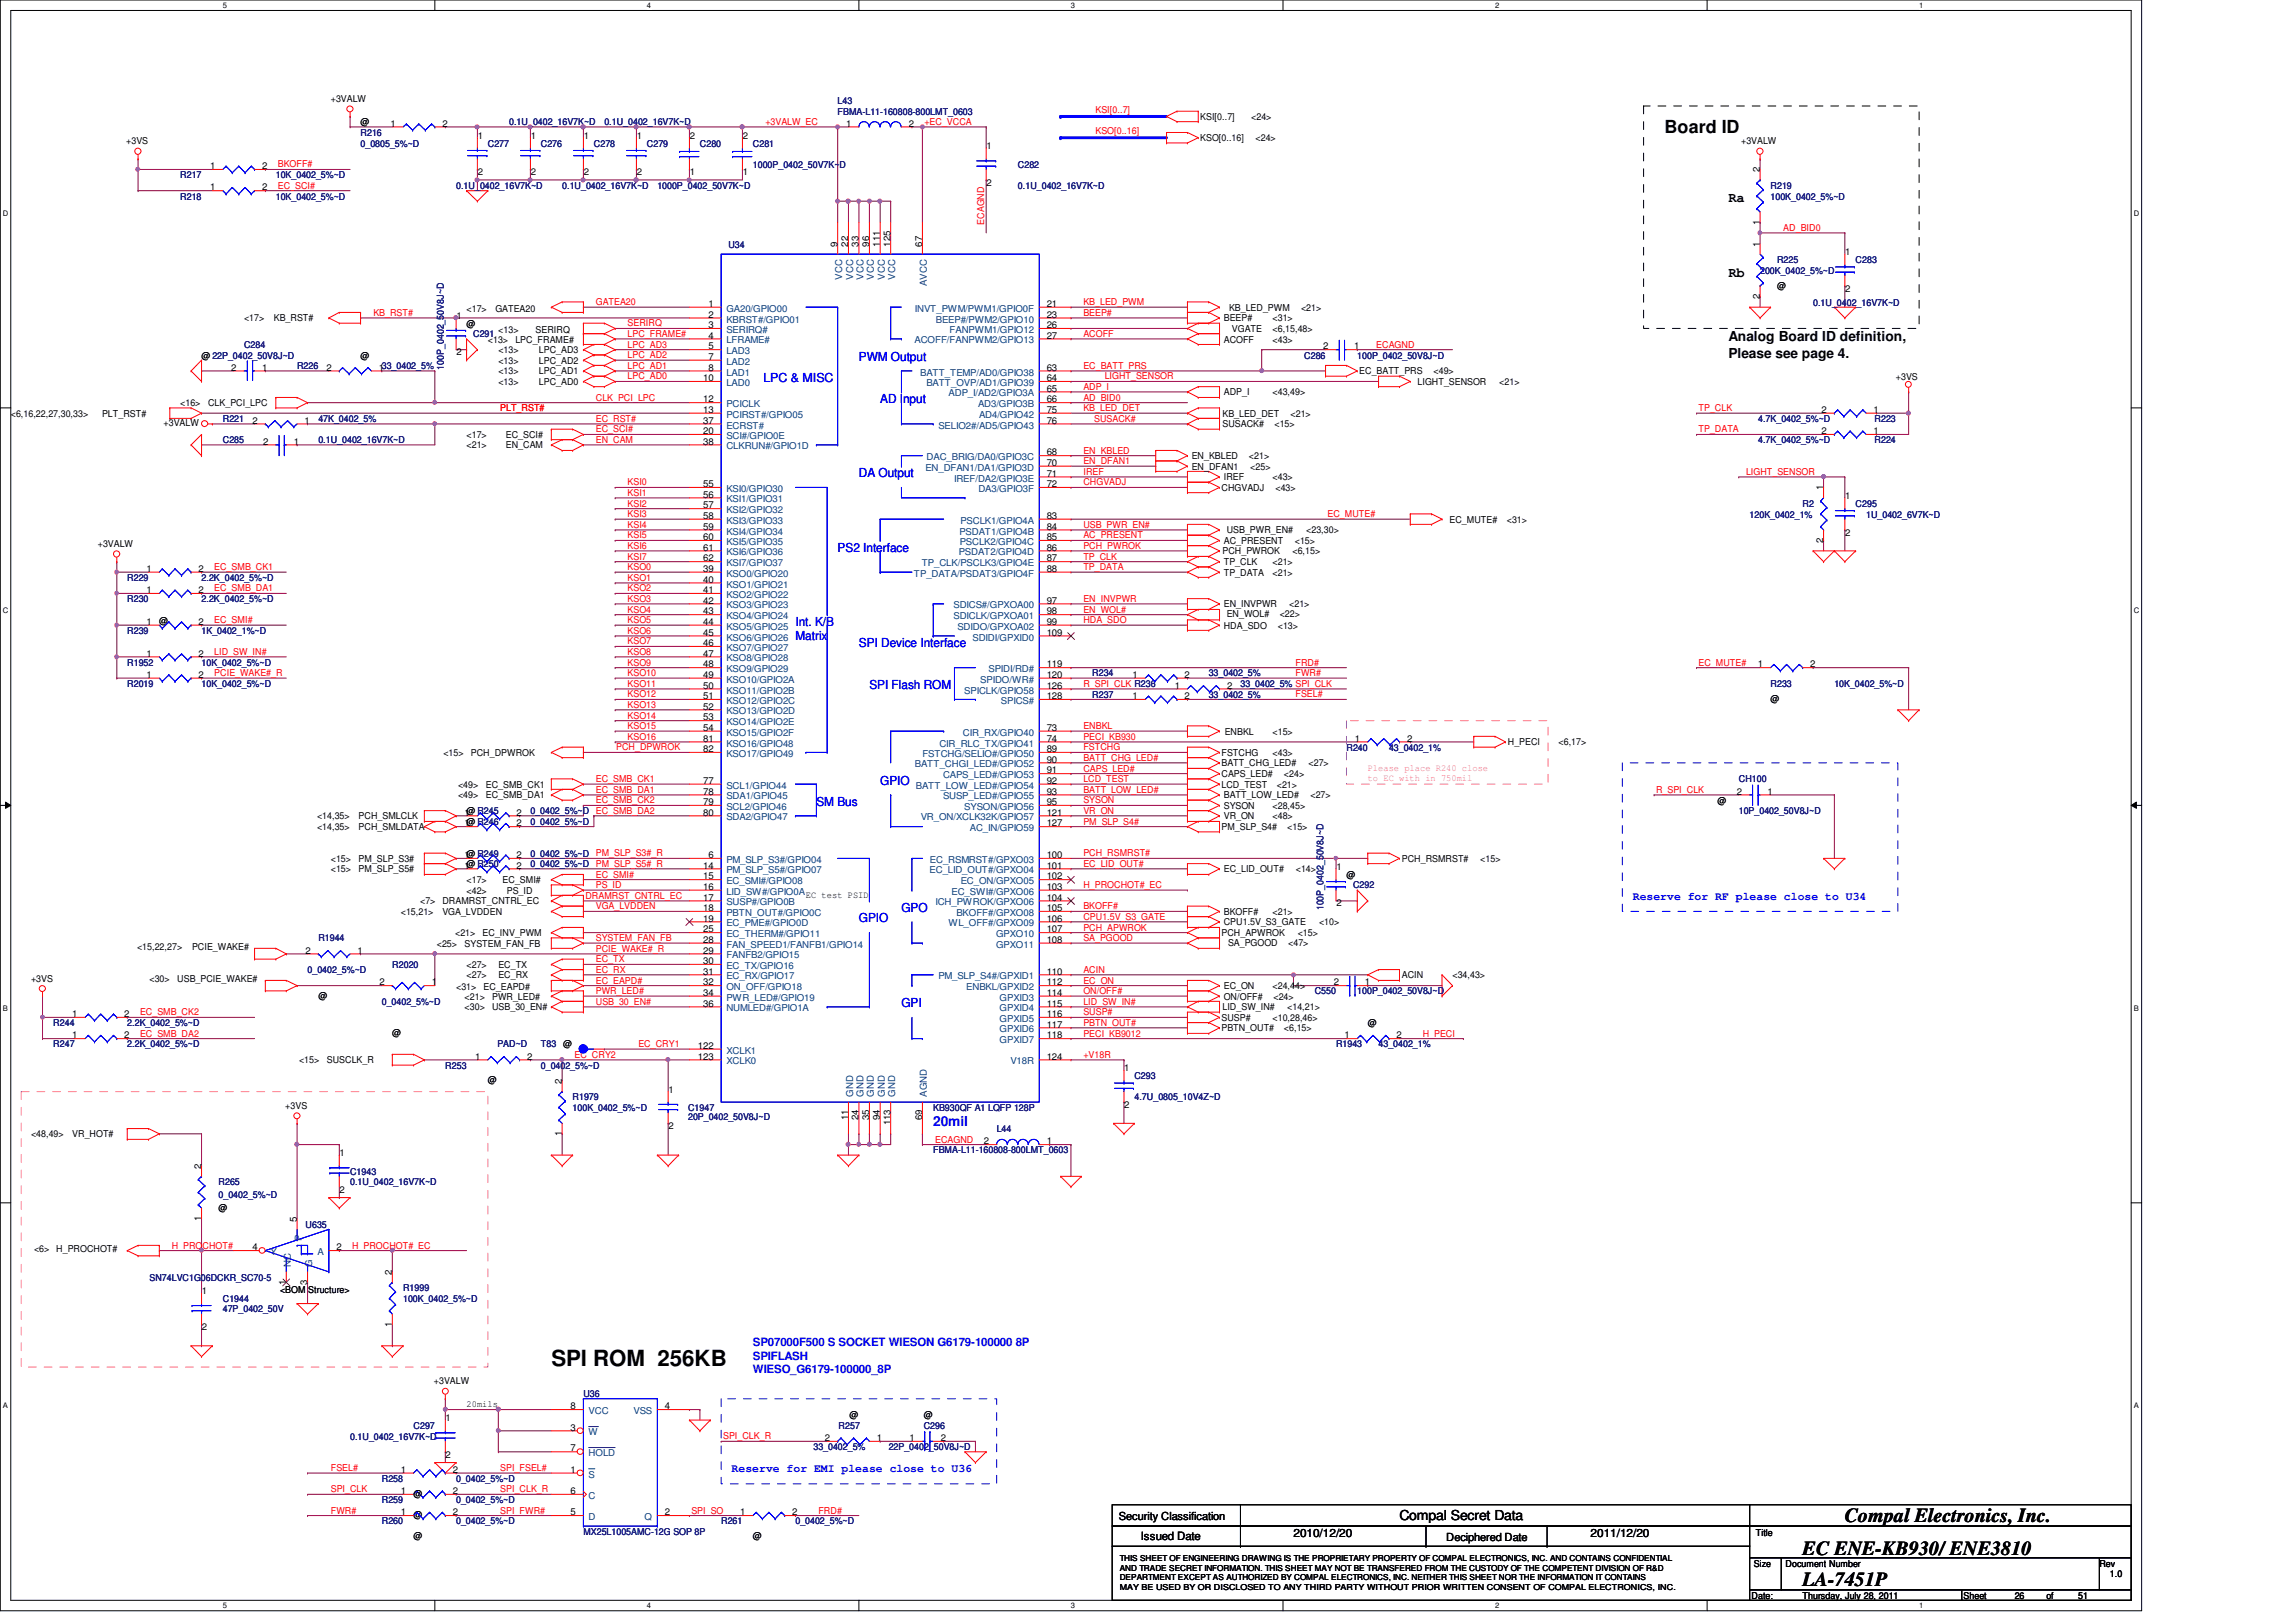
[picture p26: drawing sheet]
<svg xmlns="http://www.w3.org/2000/svg" width="297mm" height="210mm" viewBox="0 0 297 210" stroke-linecap="round" stroke-linejoin="round" font-family="sans-serif">
<defs><g id="words">
<text font-size="2.9" x="71.3" y="176.8">SPI ROM 256KB</text>
<g font-size="2.6">
<text x="238.7" y="197">Compal Electronics, Inc.</text>
<text x="233.2" y="201.2">EC ENE-KB930/ ENE3810</text>
<text x="233.2" y="205.3">LA-7451P</text>
</g>
<text font-size="2.3" x="215.3" y="17.2">Board ID</text>
<g font-size="1.8">
<text x="223.6" y="26.2">Ra</text>
<text x="223.6" y="35.8">Rb</text>
<text x="223.6" y="44.2">Analog Board ID definition,</text>
<text x="223.6" y="46.3">Please see page 4.</text>
<text x="181.1" y="196.8">Compal Secret Data</text>
</g>
<text font-size="1.8" fill="#00f" x="120.7" y="145.7">20mil</text>
<g font-size="1.6" fill="#00f">
<text x="111.1" y="46.7">PWM Output</text>
<text x="98.8" y="49.4">LPC &amp; MISC</text>
<text x="113.9" y="52.2">AD Input</text>
<text x="111.1" y="61.8">DA Output</text>
<text x="108.4" y="71.4">PS2 Interface</text>
<text x="102.9" y="81">Int. K/B</text>
<text x="102.9" y="82.8">Matrix</text>
<text x="111.1" y="83.7">SPI Device Interface</text>
<text x="112.5" y="89.2">SPI Flash ROM</text>
<text x="113.9" y="101.6">GPIO</text>
<text x="105.6" y="104.3">SM Bus</text>
<text x="111.1" y="119.4">GPIO</text>
<text x="116.6" y="118">GPO</text>
<text x="116.6" y="130.3">GPI</text>
</g>
<g font-size="1.5" fill="#00f">
<text x="211.2" y="116.4">Reserve for RF please close to U34</text>
<text x="97.4" y="174.2">SP07000F500 S SOCKET WIESON G6179-100000 8P</text>
<text x="97.4" y="175.9">SPIFLASH</text>
<text x="97.4" y="177.7">WIESO_G6179-100000_8P</text>
<text x="94.7" y="190.5">Reserve for EMI please close to U36</text>
</g>
<g font-size="1.5">
<text x="147.6" y="199.3">Issued Date</text>
<text x="167.3" y="198.8">2010/12/20</text>
<text x="205.8" y="198.8">2011/12/20</text>
</g>
<g font-size="1.4">
<text x="144.7" y="196.6">Security Classification</text>
<text x="187.1" y="199.4">Deciphered Date</text>
</g>
<g font-size="1.2">
<text x="42.8" y="13.2">+3VALW</text>
<text x="46.6" y="16.2">@</text>
<text x="50.5" y="16.4">1</text>
<text x="57.2" y="16.4">2</text>
<text x="61.8" y="17.9">1</text>
<text x="68.7" y="17.9">1</text>
<text x="75.5" y="17.9">1</text>
<text x="82.4" y="17.9">1</text>
<text x="89.2" y="17.9">2</text>
<text x="96.1" y="17.9">2</text>
<text x="109.5" y="16.4">1</text>
<text x="117.6" y="16.4">2</text>
<text x="155.3" y="15.5">KSI[0..7]</text>
<text x="161.9" y="15.5">&lt;24&gt;</text>
<text x="16.3" y="18.7">+3VS</text>
<text x="27.2" y="21.9">1</text>
<text x="33.9" y="21.9">2</text>
<text x="61.8" y="22.7">2</text>
<text x="68.7" y="22.7">2</text>
<text x="75.5" y="22.7">2</text>
<text x="82.4" y="22.7">2</text>
<text x="89.2" y="22.7">1</text>
<text x="96.1" y="22.7">1</text>
<text x="127.6" y="19.3">1</text>
<text x="155.3" y="18.3">KSO[0..16]</text>
<text x="162.4" y="18.3">&lt;24&gt;</text>
<text x="225.3" y="18.7">+3VALW</text>
<text x="227.7" y="22.3" transform="rotate(-90 227.7 22.3)">2</text>
<text x="27.2" y="24.6">1</text>
<text x="33.9" y="24.6">2</text>
<text x="127.6" y="24">2</text>
<text x="227.7" y="29.1" transform="rotate(-90 227.7 29.1)">1</text>
<text x="108.3" y="31.9" transform="rotate(-90 108.3 31.9)">9</text>
<text x="109.7" y="31.9" transform="rotate(-90 109.7 31.9)">22</text>
<text x="111.1" y="31.9" transform="rotate(-90 111.1 31.9)">33</text>
<text x="112.4" y="31.9" transform="rotate(-90 112.4 31.9)">96</text>
<text x="113.8" y="31.9" transform="rotate(-90 113.8 31.9)">111</text>
<text x="115.2" y="31.9" transform="rotate(-90 115.2 31.9)">125</text>
<text x="119.3" y="31.9" transform="rotate(-90 119.3 31.9)">67</text>
<text x="227.7" y="31.9" transform="rotate(-90 227.7 31.9)">1</text>
<text x="238.7" y="33.1">1</text>
<text x="31.6" y="41.6">&lt;17&gt;</text>
<text x="35.4" y="41.6">KB_RST#</text>
<text x="59.1" y="41.3">1</text>
<text x="60.4" y="40.3">&lt;17&gt;</text>
<text x="64.1" y="40.3">GATEA20</text>
<text x="91.6" y="39.7">1</text>
<text x="91.6" y="41.1">2</text>
<text x="135.4" y="39.7">21</text>
<text x="135.4" y="41.1">23</text>
<text x="158.3" y="41.6">BEEP#</text>
<text x="159" y="40.2">KB_LED_PWM</text>
<text x="164.6" y="41.6">&lt;31&gt;</text>
<text x="168.3" y="40.2">&lt;21&gt;</text>
<text x="227.7" y="38.7" transform="rotate(-90 227.7 38.7)">2</text>
<text x="229.9" y="37.3">@</text>
<text x="238.7" y="37.8">2</text>
<text x="26.1" y="46.4">@ 22P_0402_50V8J~D</text>
<text x="29.9" y="48">2</text>
<text x="33.9" y="48">1</text>
<text x="42.2" y="48">2</text>
<text x="46.6" y="46.4">@</text>
<text x="49" y="48">133_0402_5%</text>
<text x="59.1" y="46">2</text>
<text x="60.4" y="42.3">@</text>
<text x="63.1" y="44.3">&lt;13&gt;</text>
<text x="64.5" y="43.1">&lt;13&gt;</text>
<text x="64.5" y="47.1">&lt;13&gt;</text>
<text x="64.5" y="45.7">&lt;13&gt;</text>
<text x="66.7" y="44.3">LPC_FRAME#</text>
<text x="69.3" y="43.1">SERIRQ</text>
<text x="69.7" y="47.1">LPC_AD2</text>
<text x="69.7" y="45.7">LPC_AD3</text>
<text x="91.6" y="42.5">3</text>
<text x="91.6" y="43.8">4</text>
<text x="91.6" y="45.2">5</text>
<text x="91.6" y="46.6">7</text>
<text x="91.6" y="48">8</text>
<text x="135.4" y="42.5">26</text>
<text x="135.4" y="43.8">27</text>
<text x="135.4" y="48">63</text>
<text x="158.3" y="44.3">ACOFF</text>
<text x="159.4" y="43">VGATE</text>
<text x="164.6" y="43">&lt;6,15,48&gt;</text>
<text x="164.6" y="44.3">&lt;43&gt;</text>
<text x="171.2" y="45.2">2</text>
<text x="175.2" y="45.2">1</text>
<text x="1.4" y="53.9">&lt;6,16,22,27,30,33&gt;</text>
<text x="13.2" y="53.9">PLT_RST#</text>
<text x="23.3" y="52.6">&lt;16&gt;</text>
<text x="26.9" y="52.6">CLK_PCI_LPC</text>
<text x="64.5" y="49.8">&lt;13&gt;</text>
<text x="64.5" y="48.4">&lt;13&gt;</text>
<text x="69.7" y="49.8">LPC_AD0</text>
<text x="69.7" y="48.4">LPC_AD1</text>
<text x="91" y="49.3">10</text>
<text x="91" y="52.1">12</text>
<text x="91" y="53.4">13</text>
<text x="135.4" y="49.3">64</text>
<text x="135.4" y="50.7">65</text>
<text x="135.4" y="52.1">66</text>
<text x="135.4" y="53.4">75</text>
<text x="158.2" y="53.9">KB_LED_DET</text>
<text x="158.3" y="51.2">ADP_I</text>
<text x="164.6" y="51.2">&lt;43,49&gt;</text>
<text x="167" y="53.9">&lt;21&gt;</text>
<text x="175.8" y="48.4">EC_BATT_PRS</text>
<text x="183.4" y="49.8">LIGHT_SENSOR</text>
<text x="185.5" y="48.4">&lt;49&gt;</text>
<text x="194" y="49.8">&lt;21&gt;</text>
<text x="235.7" y="53.4">2</text>
<text x="242.4" y="53.4">1</text>
<text x="245.3" y="49.1">+3VS</text>
<text x="21.2" y="55.2">+3VALW</text>
<text x="32.7" y="54.8">2</text>
<text x="34" y="57.5">2</text>
<text x="38" y="57.5">1</text>
<text x="39.4" y="54.8">1</text>
<text x="60.4" y="56.7">&lt;17&gt;</text>
<text x="60.4" y="58">&lt;21&gt;</text>
<text x="65.4" y="56.7">EC_SCI#</text>
<text x="65.4" y="58">EN_CAM</text>
<text x="91" y="56.2">20</text>
<text x="91" y="54.8">37</text>
<text x="91" y="57.5">38</text>
<text x="135.4" y="58.9">68</text>
<text x="135.4" y="54.8">76</text>
<text x="154.2" y="59.4">EN_KBLED</text>
<text x="158.2" y="55.3">SUSACK#</text>
<text x="161.6" y="59.4">&lt;21&gt;</text>
<text x="164.9" y="55.3">&lt;15&gt;</text>
<text x="235.7" y="56.2">2</text>
<text x="242.4" y="56.2">1</text>
<text x="91" y="63">55</text>
<text x="91" y="64.4">56</text>
<text x="91" y="65.8">57</text>
<text x="135.4" y="60.3">70</text>
<text x="135.4" y="61.7">71</text>
<text x="135.4" y="63">72</text>
<text x="154.2" y="60.8">EN_DFAN1</text>
<text x="158" y="63.5">CHGVADJ</text>
<text x="158.3" y="62.1">IREF</text>
<text x="161.8" y="60.8">&lt;25&gt;</text>
<text x="164.6" y="62.1">&lt;43&gt;</text>
<text x="165" y="63.5">&lt;43&gt;</text>
<text x="235.9" y="63.5" transform="rotate(-90 235.9 63.5)">1</text>
<text x="238.7" y="64.6">1</text>
<text x="12.7" y="70.8">+3VALW</text>
<text x="91" y="67.1">58</text>
<text x="91" y="68.5">59</text>
<text x="91" y="69.9">60</text>
<text x="91" y="71.2">61</text>
<text x="135.4" y="67.1">83</text>
<text x="135.4" y="68.5">84</text>
<text x="135.4" y="69.9">85</text>
<text x="135.4" y="71.2">86</text>
<text x="158.2" y="71.8">PCH_PWROK</text>
<text x="158.3" y="70.4">AC_PRESENT</text>
<text x="158.7" y="69">USB_PWR_EN#</text>
<text x="167.2" y="71.8">&lt;6,15&gt;</text>
<text x="167.5" y="70.4">&lt;15&gt;</text>
<text x="169" y="69">&lt;23,30&gt;</text>
<text x="187.5" y="67.6">EC_MUTE#</text>
<text x="194.9" y="67.6">&lt;31&gt;</text>
<text x="235.9" y="70.2" transform="rotate(-90 235.9 70.2)">2</text>
<text x="238.7" y="69.3">2</text>
<text x="19" y="76.8">1</text>
<text x="19" y="74">1</text>
<text x="25.7" y="76.8">2</text>
<text x="25.7" y="74">2</text>
<text x="91" y="74">39</text>
<text x="91" y="75.4">40</text>
<text x="91" y="76.8">41</text>
<text x="91" y="72.6">62</text>
<text x="135.4" y="72.6">87</text>
<text x="135.4" y="74">88</text>
<text x="158.3" y="73.2">TP_CLK</text>
<text x="158.3" y="74.5">TP_DATA</text>
<text x="164.6" y="73.2">&lt;21&gt;</text>
<text x="164.6" y="74.5">&lt;21&gt;</text>
<text x="19" y="80.9">1</text>
<text x="20.6" y="80.7">@</text>
<text x="25.7" y="80.9">2</text>
<text x="91" y="78.1">42</text>
<text x="91" y="79.5">43</text>
<text x="91" y="80.9">44</text>
<text x="91" y="82.3">45</text>
<text x="91" y="83.6">46</text>
<text x="135.4" y="78.1">97</text>
<text x="135.4" y="79.5">98</text>
<text x="135.4" y="80.9">99</text>
<text x="135.4" y="82.3">109</text>
<text x="158.3" y="81.4">HDA_SDO</text>
<text x="158.3" y="78.6">EN_INVPWR</text>
<text x="158.7" y="79.8">EN_WOL#</text>
<text x="165.3" y="81.4">&lt;13&gt;</text>
<text x="165.6" y="79.8">&lt;22&gt;</text>
<text x="166.8" y="78.6">&lt;21&gt;</text>
<text x="19" y="85">1</text>
<text x="19" y="87.7">1</text>
<text x="25.7" y="85">2</text>
<text x="25.7" y="87.7">2</text>
<text x="91" y="85">47</text>
<text x="91" y="86.4">48</text>
<text x="91" y="87.7">49</text>
<text x="91" y="89.1">50</text>
<text x="135.4" y="86.4">119</text>
<text x="135.4" y="87.7">120</text>
<text x="135.4" y="89.1">126</text>
<text x="146.5" y="87.7">1</text>
<text x="152" y="89.1">1</text>
<text x="153.2" y="87.7">2</text>
<text x="158.7" y="89.1">2</text>
<text x="227.4" y="86.4">1</text>
<text x="234.2" y="86.4">2</text>
<text x="91" y="90.5">51</text>
<text x="91" y="91.8">52</text>
<text x="91" y="93.2">53</text>
<text x="91" y="94.6">54</text>
<text x="91" y="96">81</text>
<text x="135.4" y="94.6">73</text>
<text x="135.4" y="96">74</text>
<text x="135.4" y="90.5">128</text>
<text x="146.5" y="90.5">1</text>
<text x="153.2" y="90.5">2</text>
<text x="158.5" y="95.1">ENBKL</text>
<text x="164.6" y="95.1">&lt;15&gt;</text>
<text x="175.3" y="96">1</text>
<text x="182" y="96">2</text>
<text x="229.1" y="90.8">@</text>
<text x="57.4" y="97.8">&lt;15&gt;</text>
<text x="59.3" y="101.9">&lt;49&gt;</text>
<text x="60.9" y="97.8">PCH_DPWROK</text>
<text x="62.9" y="101.9">EC_SMB_CK1</text>
<text x="91" y="101.4">77</text>
<text x="91" y="97.3">82</text>
<text x="135.4" y="97.3">89</text>
<text x="135.4" y="98.7">90</text>
<text x="135.4" y="100.1">91</text>
<text x="135.4" y="101.4">92</text>
<text x="158" y="97.8">FSTCHG</text>
<text x="158" y="99.2">BATT_CHG_LED#</text>
<text x="158" y="101.9">LCD_TEST</text>
<text x="158" y="100.6">CAPS_LED#</text>
<text x="164.6" y="97.8">&lt;43&gt;</text>
<text x="165.2" y="101.9">&lt;21&gt;</text>
<text x="166.1" y="100.6">&lt;24&gt;</text>
<text x="169.3" y="99.2">&lt;27&gt;</text>
<text x="195.1" y="96.4">H_PECI</text>
<text x="201.6" y="96.4">&lt;6,17&gt;</text>
<text x="41" y="107.4">&lt;14,35&gt;</text>
<text x="41" y="106">&lt;14,35&gt;</text>
<text x="46.4" y="107.4">PCH_SMLDATA</text>
<text x="46.4" y="106">PCH_SMLCLK</text>
<text x="59.3" y="103.3">&lt;49&gt;</text>
<text x="60.1" y="106.9">1@ R246</text>
<text x="60.1" y="105.5">1@ R245</text>
<text x="62.9" y="103.3">EC_SMB_DA1</text>
<text x="66.8" y="106.9">2</text>
<text x="66.8" y="105.5">2</text>
<text x="91" y="102.8">78</text>
<text x="91" y="104.2">79</text>
<text x="91" y="105.5">80</text>
<text x="135.4" y="102.8">93</text>
<text x="135.4" y="104.2">95</text>
<text x="135.4" y="105.5">121</text>
<text x="135.4" y="106.9">127</text>
<text x="158" y="107.4">PM_SLP_S4#</text>
<text x="158.3" y="104.7">SYSON</text>
<text x="158.3" y="106">VR_ON</text>
<text x="158.3" y="103.3">BATT_LOW_LED#</text>
<text x="164.6" y="104.7">&lt;28,45&gt;</text>
<text x="164.6" y="106">&lt;48&gt;</text>
<text x="166.5" y="107.4">&lt;15&gt;</text>
<text x="169.5" y="103.3">&lt;27&gt;</text>
<text x="222.2" y="104">@</text>
<text x="224.7" y="102.8">2</text>
<text x="228.7" y="102.8">1</text>
<text x="42.8" y="111.5">&lt;15&gt;</text>
<text x="42.8" y="112.9">&lt;15&gt;</text>
<text x="46.4" y="111.5">PM_SLP_S3#</text>
<text x="46.4" y="112.9">PM_SLP_S5#</text>
<text x="60.1" y="112.4">1@ R250</text>
<text x="60.1" y="111">1@ R249</text>
<text x="66.8" y="112.4">2</text>
<text x="66.8" y="111">2</text>
<text x="91" y="112.4">14</text>
<text x="91" y="113.8">15</text>
<text x="91.6" y="111">6</text>
<text x="135.4" y="111">100</text>
<text x="135.4" y="112.4">101</text>
<text x="135.4" y="113.8">102</text>
<text x="158.3" y="112.9">EC_LID_OUT#</text>
<text x="167.6" y="112.9">&lt;14&gt;</text>
<text x="172.9" y="112.6">1</text>
<text x="174.2" y="113.6">@</text>
<text x="181.4" y="111.5">PCH_RSMRST#</text>
<text x="191.5" y="111.5">&lt;15&gt;</text>
<text x="51.9" y="118.4">&lt;15,21&gt;</text>
<text x="54.4" y="117">&lt;7&gt;</text>
<text x="57.2" y="117">DRAMRST_CNTRL_EC</text>
<text x="57.2" y="118.4">VGA_LVDDEN</text>
<text x="60.4" y="114.3">&lt;17&gt;</text>
<text x="60.4" y="115.7">&lt;42&gt;</text>
<text x="65" y="114.3">EC_SMI#</text>
<text x="65.6" y="115.7">PS_ID</text>
<text x="91" y="115.1">16</text>
<text x="91" y="116.5">17</text>
<text x="91" y="117.9">18</text>
<text x="91" y="119.3">19</text>
<text x="104.3" y="116.2">EC test PSID</text>
<text x="135.4" y="115.1">103</text>
<text x="135.4" y="116.5">104</text>
<text x="135.4" y="117.9">105</text>
<text x="135.4" y="119.3">106</text>
<text x="158.3" y="118.4">BKOFF#</text>
<text x="158.3" y="119.8">CPU1.5V_S3_GATE</text>
<text x="164.6" y="118.4">&lt;21&gt;</text>
<text x="170.6" y="119.8">&lt;10&gt;</text>
<text x="172.9" y="117.3">2</text>
<text x="17.7" y="122.9">&lt;15,22,27&gt;</text>
<text x="24.8" y="122.9">PCIE_WAKE#</text>
<text x="39.5" y="123.4">2</text>
<text x="46.3" y="123.4">1</text>
<text x="56.5" y="122.5">&lt;25&gt;</text>
<text x="58.9" y="121.2">&lt;21&gt;</text>
<text x="60.1" y="122.5">SYSTEM_FAN_FB</text>
<text x="60.4" y="125.3">&lt;27&gt;</text>
<text x="62.4" y="121.2">EC_INV_PWM</text>
<text x="64.5" y="125.3">EC_TX</text>
<text x="91" y="120.7">25</text>
<text x="91" y="122">28</text>
<text x="91" y="123.4">29</text>
<text x="91" y="124.8">30</text>
<text x="135.4" y="120.7">107</text>
<text x="135.4" y="122">108</text>
<text x="158" y="121.2">PCH_APWROK</text>
<text x="158.9" y="122.4">SA_PGOOD</text>
<text x="166.7" y="122.4">&lt;47&gt;</text>
<text x="167.9" y="121.2">&lt;15&gt;</text>
<text x="4" y="127">+3VS</text>
<text x="9.4" y="131.6">1</text>
<text x="16.1" y="131.6">2</text>
<text x="19.3" y="127">&lt;30&gt;</text>
<text x="22.9" y="127">USB_PCIE_WAKE#</text>
<text x="41.2" y="129.2">@</text>
<text x="49.1" y="127.5">2</text>
<text x="55.9" y="127.5">1</text>
<text x="59" y="128.1">&lt;31&gt;</text>
<text x="60.1" y="129.4">&lt;21&gt;</text>
<text x="60.1" y="130.7">&lt;30&gt;</text>
<text x="60.4" y="126.6">&lt;27&gt;</text>
<text x="62.6" y="128.1">EC_EAPD#</text>
<text x="63.7" y="129.4">PWR_LED#</text>
<text x="63.7" y="130.7">USB_30_EN#</text>
<text x="64.5" y="126.6">EC_RX</text>
<text x="91" y="126.1">31</text>
<text x="91" y="127.5">32</text>
<text x="91" y="128.9">34</text>
<text x="91" y="130.3">36</text>
<text x="135.4" y="126.1">110</text>
<text x="135.4" y="127.5">112</text>
<text x="135.4" y="128.9">114</text>
<text x="135.4" y="130.3">115</text>
<text x="135.4" y="131.6">116</text>
<text x="158.2" y="130.7">LID_SW_IN#</text>
<text x="158.3" y="128">EC_ON</text>
<text x="158.3" y="129.4">ON/OFF#</text>
<text x="164.6" y="128">&lt;24,44&gt;</text>
<text x="164.8" y="129.4">&lt;24&gt;</text>
<text x="166.5" y="130.7">&lt;14,21&gt;</text>
<text x="172.5" y="127.5">2</text>
<text x="176.6" y="127.5">1</text>
<text x="181.4" y="126.6">ACIN</text>
<text x="187.9" y="126.6">&lt;34,43&gt;</text>
<text x="9.4" y="134.4">1</text>
<text x="16.1" y="134.4">2</text>
<text x="38.7" y="137.6">&lt;15&gt;</text>
<text x="42.3" y="137.6">SUSCLK_R</text>
<text x="50.8" y="134">@</text>
<text x="61.5" y="137.1">1</text>
<text x="68.2" y="137.1">2</text>
<text x="72.9" y="135.6">@</text>
<text x="90.3" y="135.7">122</text>
<text x="90.3" y="137.1">123</text>
<text x="135.4" y="133">117</text>
<text x="135.4" y="134.4">118</text>
<text x="135.4" y="137.1">124</text>
<text x="158" y="133.5">PBTN_OUT#</text>
<text x="158" y="132.1">SUSP#</text>
<text x="164.6" y="132.1">&lt;10,28,46&gt;</text>
<text x="166.1" y="133.5">&lt;6,15&gt;</text>
<text x="173.9" y="134.4">1</text>
<text x="177" y="132.8">@</text>
<text x="180.7" y="134.4">2</text>
<text x="36.9" y="143.5">+3VS</text>
<text x="63.1" y="140.2">@</text>
<text x="72.7" y="140.3" transform="rotate(-90 72.7 140.3)">2</text>
<text x="86.5" y="141.4">1</text>
<text x="145.5" y="138.6">1</text>
<text x="145.5" y="143.4">2</text>
<text x="4" y="147.2">&lt;48,49&gt;</text>
<text x="9.4" y="147.2">VR_HOT#</text>
<text x="43.9" y="149.6">1</text>
<text x="72.7" y="147" transform="rotate(-90 72.7 147)">1</text>
<text x="86.5" y="146.1">2</text>
<text x="109.7" y="144.9" transform="rotate(-90 109.7 144.9)">11</text>
<text x="111.1" y="144.9" transform="rotate(-90 111.1 144.9)">24</text>
<text x="112.4" y="144.9" transform="rotate(-90 112.4 144.9)">35</text>
<text x="113.8" y="144.9" transform="rotate(-90 113.8 144.9)">94</text>
<text x="115.2" y="145.6" transform="rotate(-90 115.2 145.6)">113</text>
<text x="119.3" y="144.9" transform="rotate(-90 119.3 144.9)">69</text>
<text x="127.3" y="148.1">2</text>
<text x="135.4" y="148.1">1</text>
<text x="26" y="151.3" transform="rotate(-90 26 151.3)">2</text>
<text x="43.9" y="154.3">2</text>
<text x="26" y="158" transform="rotate(-90 26 158)">1</text>
<text x="28.3" y="156.7">@</text>
<text x="32.7" y="161.8">4</text>
<text x="38.4" y="158.1" transform="rotate(-90 38.4 158.1)">5</text>
<text x="43.5" y="161.8">2</text>
<text x="4.4" y="162">&lt;6&gt;</text>
<text x="7.3" y="162">H_PROCHOT#</text>
<text x="26.1" y="167.5">1</text>
<text x="36.2" y="167.3">&lt;BOM Structure&gt;</text>
<text x="37" y="166.2" transform="rotate(-90 37 166.2)">1</text>
<text x="39.7" y="166.2" transform="rotate(-90 39.7 166.2)">3</text>
<text x="50.7" y="165" transform="rotate(-90 50.7 165)">2</text>
<text x="26.1" y="172.2">2</text>
<text x="50.7" y="171.7" transform="rotate(-90 50.7 171.7)">1</text>
<text x="56.1" y="179.2">+3VALW</text>
<text x="57.7" y="183.9">1</text>
<text x="60.4" y="182">20mils</text>
<text x="73.8" y="182.4">8</text>
<text x="73.8" y="185.1">3</text>
<text x="86" y="182.4">4</text>
<text x="109.9" y="183.6">@</text>
<text x="119.5" y="183.6">@</text>
<text x="51.9" y="190.6">1</text>
<text x="57.7" y="188.6">2</text>
<text x="58.6" y="190.6">2</text>
<text x="73.8" y="190.6">1</text>
<text x="73.8" y="187.8">7</text>
<text x="106.7" y="186.5">2</text>
<text x="113.5" y="186.5">1</text>
<text x="117.7" y="186.5">1</text>
<text x="121.7" y="186.5">2</text>
<text x="51.9" y="193.3">1</text>
<text x="51.9" y="196.1">1</text>
<text x="53.5" y="196.4">@</text>
<text x="53.5" y="193.7">@</text>
<text x="58.6" y="193.3">2</text>
<text x="58.6" y="196.1">2</text>
<text x="73.8" y="196.1">5</text>
<text x="73.8" y="193.3">6</text>
<text x="86" y="196.1">2</text>
<text x="95.8" y="196.1">1</text>
<text x="102.5" y="196.1">2</text>
<text x="53.5" y="199.2">@</text>
<text x="97.4" y="199.2">@</text>
<text x="226.9" y="202.7">Size</text>
<text x="227.2" y="198.8">Title</text>
<text x="231" y="202.7">Document Number</text>
<text x="271.6" y="202.7">Rev</text>
<text x="226.6" y="206.9">Date:</text>
<text x="233.2" y="206.9">Thursday, July 28, 2011</text>
<text x="254" y="206.9">Sheet</text>
<text x="260.6" y="206.9">26</text>
<text x="264.7" y="206.9">of</text>
<text x="268.9" y="206.9">51</text>
<text x="273" y="204.1">1.0</text>
</g>
<g font-size="1.2" fill="#000080">
<text x="46.6" y="17.6">R216</text>
<text x="65.9" y="16.2">0.1U_0402_16V7K~D</text>
<text x="78.2" y="16.2">0.1U_0402_16V7K~D</text>
<text x="108.4" y="13.5">L43</text>
<text x="108.4" y="14.9">FBMA-L11-160808-800LMT_0603</text>
<text x="23.3" y="23.1">R217</text>
<text x="35.7" y="23.1">10K_0402_5%~D</text>
<text x="46.6" y="19">0_0805_5%~D</text>
<text x="63.1" y="19">C277</text>
<text x="70" y="19">C276</text>
<text x="76.8" y="19">C278</text>
<text x="83.7" y="19">C279</text>
<text x="90.5" y="19">C280</text>
<text x="97.4" y="19">C281</text>
<text x="97.4" y="21.7">1000P_0402_50V7K~D</text>
<text x="131.7" y="21.7">C282</text>
<text x="23.3" y="25.8">R218</text>
<text x="35.7" y="25.8">10K_0402_5%~D</text>
<text x="59" y="24.4">0.1U_0402_16V7K~D</text>
<text x="72.7" y="24.4">0.1U_0402_16V7K~D</text>
<text x="85" y="24.4">1000P_0402_50V7K~D</text>
<text x="131.7" y="24.4">0.1U_0402_16V7K~D</text>
<text x="229.1" y="24.4">R219</text>
<text x="229.1" y="25.8">100K_0402_5%~D</text>
<text x="94.2" y="32.1">U34</text>
<text x="227.7" y="35.4">200K_0402_5%~D</text>
<text x="229.9" y="34">R225</text>
<text x="240.1" y="34">C283</text>
<text x="234.6" y="39.5">0.1U_0402_16V7K~D</text>
<text x="31.6" y="45">C284</text>
<text x="38.4" y="47.8">R226</text>
<text x="57.4" y="47.8" transform="rotate(-90 57.4 47.8)">100P_0402_50V8J~D</text>
<text x="61.2" y="43.6">C291</text>
<text x="168.7" y="46.4">C286</text>
<text x="175.6" y="46.4">100P_0402_50V8J~D</text>
<text x="28.8" y="57.4">C285</text>
<text x="28.8" y="54.6">R221</text>
<text x="41.2" y="57.4">0.1U_0402_16V7K~D</text>
<text x="41.2" y="54.6">47K_0402_5%</text>
<text x="227.5" y="57.4">4.7K_0402_5%~D</text>
<text x="227.5" y="54.6">4.7K_0402_5%~D</text>
<text x="242.5" y="57.4">R224</text>
<text x="242.5" y="54.6">R223</text>
<text x="233.2" y="65.6">R2</text>
<text x="240.1" y="65.6">C295</text>
<text x="226.4" y="67">120K_0402_1%</text>
<text x="241.4" y="67">1U_0402_6V7K~D</text>
<text x="16.5" y="77.9">R230</text>
<text x="16.5" y="75.2">R229</text>
<text x="26.1" y="77.9">2.2K_0402_5%~D</text>
<text x="26.1" y="75.2">2.2K_0402_5%~D</text>
<text x="16.5" y="82">R239</text>
<text x="26.1" y="82">1K_0402_1%~D</text>
<text x="16.5" y="86.1">R1952</text>
<text x="16.5" y="88.9">R2019</text>
<text x="26.1" y="86.1">10K_0402_5%~D</text>
<text x="26.1" y="88.9">10K_0402_5%~D</text>
<text x="141.3" y="87.5">R234</text>
<text x="156.4" y="87.5">33_0402_5%</text>
<text x="160.5" y="88.9">33_0402_5% SPI_CLK</text>
<text x="229.1" y="88.9">R233</text>
<text x="237.3" y="88.9">10K_0402_5%~D</text>
<text x="141.3" y="90.3">R237</text>
<text x="156.4" y="90.3">33_0402_5%</text>
<text x="174.2" y="97.2">R240</text>
<text x="179.7" y="97.2">43_0402_1%</text>
<text x="225" y="101.3">CH100</text>
<text x="68.6" y="106.7">0_0402_5%~D</text>
<text x="68.6" y="105.4">0_0402_5%~D</text>
<text x="225" y="105.4">10P_0402_50V8J~D</text>
<text x="68.6" y="112.2">0_0402_5%~D</text>
<text x="68.6" y="110.9">0_0402_5%~D</text>
<text x="171.2" y="117.8" transform="rotate(-90 171.2 117.8)">100P_0402_50V8J~D</text>
<text x="175" y="115">C292</text>
<text x="39.8" y="125.9">0_0402_5%~D</text>
<text x="41.2" y="121.8">R1944</text>
<text x="50.8" y="125.3">R2020</text>
<text x="49.4" y="130">0_0402_5%~D</text>
<text x="170.1" y="128.7">C550</text>
<text x="175.6" y="128.7">100P_0402_50V8J~D</text>
<text x="6.9" y="135.6">R247</text>
<text x="6.9" y="132.8">R244</text>
<text x="16.5" y="135.6">2.2K_0402_5%~D</text>
<text x="16.5" y="132.8">2.2K_0402_5%~D</text>
<text x="64.3" y="135.6">PAD~D</text>
<text x="70" y="135.6">T83</text>
<text x="172.8" y="135.6">R1943</text>
<text x="178.3" y="135.6">43_0402_1%</text>
<text x="57.6" y="138.3">R253</text>
<text x="70" y="138.3">0_0402_5%~D</text>
<text x="74.1" y="142.4">R1979</text>
<text x="74.1" y="143.8">100K_0402_5%~D</text>
<text x="89" y="143.8">C1947</text>
<text x="120.7" y="143.8">KB930QF A1 LQFP 128P</text>
<text x="146.8" y="139.7">C293</text>
<text x="146.8" y="142.4">4.7U_0805_10V4Z~D</text>
<text x="89" y="145">20P_0402_50V8J~D</text>
<text x="120.7" y="149.3">FBMA-L11-160808-800LMT_0603</text>
<text x="128.9" y="146.5">L44</text>
<text x="28.3" y="153.4">R265</text>
<text x="28.3" y="155">0_0402_5%~D</text>
<text x="45.3" y="152">C1943</text>
<text x="45.3" y="153.4">0.1U_0402_16V7K~D</text>
<text x="39.5" y="158.9">U635</text>
<text x="19.3" y="165.7">SN74LVC1G06DCKR_SC70-5</text>
<text x="52.2" y="167.1">R1999</text>
<text x="28.8" y="168.4">C1944</text>
<text x="28.8" y="169.8">47P_0402_50V</text>
<text x="52.2" y="168.4">100K_0402_5%~D</text>
<text x="53.5" y="184.9">C297</text>
<text x="75.5" y="180.8">U36</text>
<text x="108.5" y="184.9">R257</text>
<text x="119.5" y="184.9">C296</text>
<text x="45.3" y="186.3">0.1U_0402_16V7K~D</text>
<text x="49.4" y="191.8">R258</text>
<text x="59" y="191.8">0_0402_5%~D</text>
<text x="105.2" y="187.7">33_0402_5%</text>
<text x="115" y="187.7">22P_0402_50V8J~D</text>
<text x="49.4" y="194.5">R259</text>
<text x="49.4" y="197.3">R260</text>
<text x="59" y="194.5">0_0402_5%~D</text>
<text x="59" y="197.3">0_0402_5%~D</text>
<text x="93.3" y="197.3">R261</text>
<text x="102.9" y="197.3">0_0402_5%~D</text>
<text x="75.5" y="198.6">MX25L1005AMC-12G SOP 8P</text>
</g>
<g font-size="1.2" fill="#f00">
<text x="99" y="16.2">+3VALW_EC</text>
<text x="119.6" y="16.2">+EC_VCCA</text>
<text x="141.7" y="17.4">KSO[0..16]</text>
<text x="141.7" y="14.6">KSI[0..7]</text>
<text x="35.9" y="21.7">BKOFF#</text>
<text x="35.9" y="24.4">EC_SCI#</text>
<text x="127.3" y="29.1" transform="rotate(-90 127.3 29.1)">ECAGND</text>
<text x="230.7" y="29.9">AD_BID0</text>
<text x="48.3" y="40.9">KB_RST#</text>
<text x="77.1" y="39.5">GATEA20</text>
<text x="140.2" y="40.9">BEEP#</text>
<text x="140.2" y="39.5">KB_LED_PWM</text>
<text x="81.2" y="47.8">LPC_AD1</text>
<text x="81.2" y="42.2">SERIRQ</text>
<text x="81.2" y="46.4">LPC_AD2</text>
<text x="81.2" y="45">LPC_AD3</text>
<text x="81.2" y="43.6">LPC_FRAME#</text>
<text x="140.2" y="47.8">EC_BATT_PRS</text>
<text x="140.2" y="43.6">ACOFF</text>
<text x="178.1" y="45">ECAGND</text>
<text x="64.7" y="53.2">PLT_RST#</text>
<text x="77.1" y="51.9">CLK_PCI_LPC</text>
<text x="81.2" y="49.1">LPC_AD0</text>
<text x="140.2" y="50.5">ADP_I</text>
<text x="140.2" y="51.9">AD_BID0</text>
<text x="140.2" y="53.2">KB_LED_DET</text>
<text x="142.9" y="49.1">LIGHT_SENSOR</text>
<text x="219.7" y="53.2">TP_CLK</text>
<text x="77.1" y="56">EC_SCI#</text>
<text x="77.1" y="54.6">EC_RST#</text>
<text x="77.1" y="57.3">EN_CAM</text>
<text x="140.2" y="58.7">EN_KBLED</text>
<text x="141.6" y="54.6">SUSACK#</text>
<text x="219.7" y="56">TP_DATA</text>
<text x="81.2" y="64.2">KSI1</text>
<text x="81.2" y="62.8">KSI0</text>
<text x="81.2" y="65.6">KSI2</text>
<text x="140.2" y="61.5">IREF</text>
<text x="140.2" y="62.8">CHGVADJ</text>
<text x="140.2" y="60.1">EN_DFAN1</text>
<text x="225.9" y="61.5">LIGHT_SENSOR</text>
<text x="81.2" y="66.9">KSI3</text>
<text x="81.2" y="71">KSI6</text>
<text x="81.2" y="68.3">KSI4</text>
<text x="81.2" y="69.7">KSI5</text>
<text x="140.2" y="69.7">AC_PRESENT</text>
<text x="140.2" y="71">PCH_PWROK</text>
<text x="140.2" y="68.3">USB_PWR_EN#</text>
<text x="171.7" y="66.9">EC_MUTE#</text>
<text x="27.7" y="76.5">EC_SMB_DA1</text>
<text x="27.7" y="73.8">EC_SMB_CK1</text>
<text x="81.2" y="72.4">KSI7</text>
<text x="81.2" y="75.2">KSO1</text>
<text x="81.2" y="73.8">KSO0</text>
<text x="81.2" y="77.9">KSO3</text>
<text x="81.2" y="76.5">KSO2</text>
<text x="140.2" y="73.8">TP_DATA</text>
<text x="140.2" y="72.4">TP_CLK</text>
<text x="140.2" y="77.9">EN_INVPWR</text>
<text x="27.7" y="80.6">EC_SMI#</text>
<text x="81.2" y="79.3">KSO4</text>
<text x="81.2" y="82">KSO6</text>
<text x="81.2" y="83.4">KSO7</text>
<text x="81.2" y="80.6">KSO5</text>
<text x="140.2" y="79.3">EN_WOL#</text>
<text x="140.2" y="80.6">HDA_SDO</text>
<text x="27.7" y="84.8">LID_SW_IN#</text>
<text x="27.7" y="87.5">PCIE_WAKE#_R</text>
<text x="81.2" y="84.8">KSO8</text>
<text x="81.2" y="86.1">KSO9</text>
<text x="81.2" y="87.5">KSO10</text>
<text x="81.2" y="88.9">KSO11</text>
<text x="140.2" y="88.9">R_SPI_CLK R236</text>
<text x="167.6" y="86.1">FRD#</text>
<text x="167.6" y="87.5">FWR#</text>
<text x="219.7" y="86.1">EC_MUTE#</text>
<text x="81.2" y="94.4">KSO15</text>
<text x="81.2" y="93">KSO14</text>
<text x="81.2" y="91.6">KSO13</text>
<text x="81.2" y="90.3">KSO12</text>
<text x="81.2" y="95.8">KSO16</text>
<text x="140.2" y="95.8">PECI_KB930</text>
<text x="140.2" y="94.4">ENBKL</text>
<text x="167.6" y="90.3">FSEL#</text>
<text x="77.1" y="101.2">EC_SMB_CK1</text>
<text x="79.7" y="97.1">PCH_DPWROK</text>
<text x="140.2" y="98.5">BATT_CHG_LED#</text>
<text x="140.2" y="97.1">FSTCHG</text>
<text x="140.2" y="101.2">LCD_TEST</text>
<text x="140.2" y="99.9">CAPS_LED#</text>
<text x="77.1" y="102.6">EC_SMB_DA1</text>
<text x="77.1" y="105.3">EC_SMB_DA2</text>
<text x="77.1" y="104">EC_SMB_CK2</text>
<text x="140.2" y="104">SYSON</text>
<text x="140.2" y="105.3">VR_ON</text>
<text x="140.2" y="102.6">BATT_LOW_LED#</text>
<text x="140.2" y="106.7">PM_SLP_S4#</text>
<text x="214.2" y="102.6">R_SPI_CLK</text>
<text x="77.1" y="113.6">EC_SMI#</text>
<text x="77.1" y="112.2">PM_SLP_S5#_R</text>
<text x="77.1" y="110.8">PM_SLP_S3#_R</text>
<text x="140.2" y="110.8">PCH_RSMRST#</text>
<text x="140.2" y="112.2">EC_LID_OUT#</text>
<text x="75.7" y="116.3">DRAMRST_CNTRL_EC</text>
<text x="77.1" y="114.9">PS_ID</text>
<text x="77.1" y="117.7">VGA_LVDDEN</text>
<text x="140.2" y="117.7">BKOFF#</text>
<text x="140.2" y="119">CPU1.5V_S3_GATE</text>
<text x="140.2" y="114.9">H_PROCHOT#_EC</text>
<text x="77.1" y="124.5">EC_TX</text>
<text x="77.1" y="125.9">EC_RX</text>
<text x="77.1" y="121.8">SYSTEM_FAN_FB</text>
<text x="77.1" y="123.2">PCIE_WAKE#_R</text>
<text x="140.2" y="120.4">PCH_APWROK</text>
<text x="140.2" y="121.8">SA_PGOOD</text>
<text x="140.2" y="125.9">ACIN</text>
<text x="18.1" y="131.4">EC_SMB_CK2</text>
<text x="77.1" y="127.3">EC_EAPD#</text>
<text x="77.1" y="128.7">PWR_LED#</text>
<text x="77.1" y="130">USB_30_EN#</text>
<text x="140.2" y="131.4">SUSP#</text>
<text x="140.2" y="127.3">EC_ON</text>
<text x="140.2" y="130">LID_SW_IN#</text>
<text x="140.2" y="128.7">ON/OFF#</text>
<text x="18.1" y="134.2">EC_SMB_DA2</text>
<text x="74.3" y="136.9">EC_CRY2</text>
<text x="82.6" y="135.5">EC_CRY1</text>
<text x="140.2" y="136.9">+V18R</text>
<text x="140.2" y="132.8">PBTN_OUT#</text>
<text x="140.2" y="134.2">PECI_KB9012</text>
<text x="184.1" y="134.2">H_PECI</text>
<text x="121" y="147.9">ECAGND</text>
<text x="22.2" y="161.6">H_PROCHOT#</text>
<text x="45.5" y="161.6">H_PROCHOT#_EC</text>
<text x="42.8" y="190.4">FSEL#</text>
<text x="64.7" y="190.4">SPI_FSEL#</text>
<text x="93.6" y="186.3">SPI_CLK_R</text>
<text x="42.8" y="193.1">SPI_CLK</text>
<text x="42.8" y="195.9">FWR#</text>
<text x="64.7" y="193.1">SPI_CLK_R</text>
<text x="64.7" y="195.9">SPI_FWR#</text>
<text x="89.4" y="195.9">SPI_SO</text>
<text x="105.9" y="195.9">FRD#</text>
</g>
<g font-size="1.2" fill="#004080">
<text x="94" y="40.3">GA20/GPIO00</text>
<text x="94" y="41.7">KBRST#/GPIO01</text>
<text x="109" y="36.2" transform="rotate(-90 109 36.2)">VCC</text>
<text x="110.4" y="36.2" transform="rotate(-90 110.4 36.2)">VCC</text>
<text x="111.7" y="36.2" transform="rotate(-90 111.7 36.2)">VCC</text>
<text x="113.1" y="36.2" transform="rotate(-90 113.1 36.2)">VCC</text>
<text x="114.5" y="36.2" transform="rotate(-90 114.5 36.2)">VCC</text>
<text x="115.8" y="36.2" transform="rotate(-90 115.8 36.2)">VCC</text>
<text x="118.4" y="40.3">INVT_PWM/PWM1/GPIO0F</text>
<text x="119.9" y="37" transform="rotate(-90 119.9 37)">AVCC</text>
<text x="121.1" y="41.7">BEEP#/PWM2/GPIO10</text>
<text x="94" y="43.1">SERIRQ#</text>
<text x="94" y="44.5">LFRAME#</text>
<text x="94" y="45.8">LAD3</text>
<text x="94" y="47.2">LAD2</text>
<text x="118.3" y="44.5">ACOFF/FANPWM2/GPIO13</text>
<text x="122.8" y="43.1">FANPWM1/GPIO12</text>
<text x="94" y="48.6">LAD1</text>
<text x="94" y="50">LAD0</text>
<text x="94" y="52.7">PCICLK</text>
<text x="119" y="48.6">BATT_TEMP/AD0/GPIO38</text>
<text x="119.8" y="50">BATT_OVP/AD1/GPIO39</text>
<text x="122.7" y="51.3">ADP_I/AD2/GPIO3A</text>
<text x="126.5" y="52.7">AD3/GPIO3B</text>
<text x="94" y="54.1">PCIRST#/GPIO05</text>
<text x="94" y="56.8">SCI#/GPIO0E</text>
<text x="94" y="55.5">ECRST#</text>
<text x="94" y="58.2">CLKRUN#/GPIO1D</text>
<text x="119.9" y="59.6">DAC_BRIG/DA0/GPIO3C</text>
<text x="121.4" y="55.5">SELIO2#/AD5/GPIO43</text>
<text x="126.7" y="54.1">AD4/GPIO42</text>
<text x="94" y="63.7">KSI0/GPIO30</text>
<text x="94" y="65">KSI1/GPIO31</text>
<text x="119.7" y="60.9">EN_DFAN1/DA1/GPIO3D</text>
<text x="123.4" y="62.3">IREF/DA2/GPIO3E</text>
<text x="126.6" y="63.7">DA3/GPIO3F</text>
<text x="94" y="66.4">KSI2/GPIO32</text>
<text x="94" y="67.8">KSI3/GPIO33</text>
<text x="94" y="69.2">KSI4/GPIO34</text>
<text x="94" y="70.5">KSI5/GPIO35</text>
<text x="94" y="71.9">KSI6/GPIO36</text>
<text x="124" y="71.9">PSDAT2/GPIO4D</text>
<text x="124.1" y="69.2">PSDAT1/GPIO4B</text>
<text x="124.2" y="70.5">PSCLK2/GPIO4C</text>
<text x="124.2" y="67.8">PSCLK1/GPIO4A</text>
<text x="94" y="74.6">KSO0/GPIO20</text>
<text x="94" y="76">KSO1/GPIO21</text>
<text x="94" y="77.4">KSO2/GPIO22</text>
<text x="94" y="73.3">KSI7/GPIO37</text>
<text x="118.2" y="74.6">TP_DATA/PSDAT3/GPIO4F</text>
<text x="119.2" y="73.3">TP_CLK/PSCLK3/GPIO4E</text>
<text x="94" y="78.7">KSO3/GPIO23</text>
<text x="94" y="80.1">KSO4/GPIO24</text>
<text x="94" y="81.5">KSO5/GPIO25</text>
<text x="94" y="82.9">KSO6/GPIO26</text>
<text x="123.4" y="78.7">SDICS#/GPXOA00</text>
<text x="123.4" y="80.1">SDICLK/GPXOA01</text>
<text x="123.9" y="81.5">SDIDO/GPXOA02</text>
<text x="125.8" y="82.9">SDIDI/GPXID0</text>
<text x="94" y="84.2">KSO7/GPIO27</text>
<text x="94" y="85.6">KSO8/GPIO28</text>
<text x="94" y="87">KSO9/GPIO29</text>
<text x="94" y="88.3">KSO10/GPIO2A</text>
<text x="94" y="89.7">KSO11/GPIO2B</text>
<text x="124.8" y="89.7">SPICLK/GPIO58</text>
<text x="126.8" y="88.3">SPIDO/WR#</text>
<text x="127.9" y="87">SPIDI/RD#</text>
<text x="94" y="91.1">KSO12/GPIO2C</text>
<text x="94" y="92.5">KSO13/GPIO2D</text>
<text x="94" y="93.9">KSO14/GPIO2E</text>
<text x="94" y="95.2">KSO15/GPIO2F</text>
<text x="124.6" y="95.2">CIR_RX/GPIO40</text>
<text x="129.5" y="91.1">SPICS#</text>
<text x="94" y="96.6">KSO16/GPIO48</text>
<text x="94" y="98">KSO17/GPIO49</text>
<text x="118.4" y="99.3">BATT_CHGI_LED#/GPIO52</text>
<text x="119.3" y="98">FSTCHG/SELIO#/GPIO50</text>
<text x="121.5" y="96.6">CIR_RLC_TX/GPIO41</text>
<text x="122" y="100.7">CAPS_LED#/GPIO53</text>
<text x="94" y="102.1">SCL1/GPIO44</text>
<text x="94" y="103.5">SDA1/GPIO45</text>
<text x="94" y="104.8">SCL2/GPIO46</text>
<text x="94" y="106.2">SDA2/GPIO47</text>
<text x="118.5" y="102.1">BATT_LOW_LED#/GPIO54</text>
<text x="119.1" y="106.2">VR_ON/XCLK32K/GPIO57</text>
<text x="122" y="103.5">SUSP_LED#/GPIO55</text>
<text x="124.8" y="104.8">SYSON/GPIO56</text>
<text x="125.5" y="107.6">AC_IN/GPIO59</text>
<text x="94" y="111.7">PM_SLP_S3#/GPIO04</text>
<text x="94" y="113">PM_SLP_S5#/GPIO07</text>
<text x="120.3" y="113">EC_LID_OUT#/GPXO04</text>
<text x="120.3" y="111.7">EC_RSMRST#/GPXO03</text>
<text x="94" y="114.4">EC_SMI#/GPIO08</text>
<text x="94" y="115.8">LID_SW#/GPIO0A</text>
<text x="94" y="117.2">SUSP#/GPIO0B</text>
<text x="94" y="118.5">PBTN_OUT#/GPIO0C</text>
<text x="94" y="119.9">EC_PME#/GPIO0D</text>
<text x="121" y="117.2">ICH_PWROK/GPXO06</text>
<text x="122.7" y="119.9">WL_OFF#/GPXO09</text>
<text x="123.1" y="115.8">EC_SWI#/GPXO06</text>
<text x="123.7" y="118.5">BKOFF#/GPXO08</text>
<text x="124.3" y="114.4">EC_ON/GPXO05</text>
<text x="94" y="121.3">EC_THERM#/GPIO11</text>
<text x="94" y="122.6">FAN_SPEED1/FANFB1/GPIO14</text>
<text x="94" y="124">FANFB2/GPIO15</text>
<text x="94" y="125.4">EC_TX/GPIO16</text>
<text x="128.9" y="121.3">GPXO10</text>
<text x="128.9" y="122.6">GPXO11</text>
<text x="94" y="126.7">EC_RX/GPIO17</text>
<text x="94" y="128.1">ON_OFF/GPIO18</text>
<text x="94" y="129.5">PWR_LED#/GPIO19</text>
<text x="94" y="130.9">NUMLED#/GPIO1A</text>
<text x="121.4" y="126.7">PM_SLP_S4#/GPXID1</text>
<text x="125" y="128.1">ENBKL/GPXID2</text>
<text x="129.3" y="129.5">GPXID3</text>
<text x="129.3" y="130.9">GPXID4</text>
<text x="94" y="136.4">XCLK1</text>
<text x="94" y="137.8">XCLK0</text>
<text x="129.3" y="132.2">GPXID5</text>
<text x="129.3" y="133.6">GPXID6</text>
<text x="129.3" y="135">GPXID7</text>
<text x="130.7" y="137.8">V18R</text>
<text x="110.4" y="141.9" transform="rotate(-90 110.4 141.9)">GND</text>
<text x="111.7" y="141.9" transform="rotate(-90 111.7 141.9)">GND</text>
<text x="113.1" y="141.9" transform="rotate(-90 113.1 141.9)">GND</text>
<text x="114.5" y="141.9" transform="rotate(-90 114.5 141.9)">GND</text>
<text x="115.8" y="141.9" transform="rotate(-90 115.8 141.9)">GND</text>
<text x="119.9" y="141.9" transform="rotate(-90 119.9 141.9)">AGND</text>
<text x="39" y="160.6" transform="rotate(-90 39 160.6)">P</text>
<text x="35" y="162.4">Y</text>
<text x="37.6" y="163.9" transform="rotate(-90 37.6 163.9)">NC</text>
<text x="40.4" y="163.9" transform="rotate(-90 40.4 163.9)">G</text>
<text x="41.1" y="162.4">A</text>
<text x="76.2" y="183">VCC</text>
<text x="76.2" y="185.8">W</text>
<text x="82" y="183">VSS</text>
<text x="76.2" y="191.2">S</text>
<text x="76.2" y="188.5">HOLD</text>
<text x="76.2" y="196.7">D</text>
<text x="76.2" y="194">C</text>
<text x="83.4" y="196.7">Q</text>
</g>
<g font-size="1.2" fill="#f0f">
<text x="177" y="99.7">Please place R240 close</text>
<text x="177" y="101.1">to EC with in 750mil</text>
</g>
<g font-size="1.1">
<text x="144.9" y="202">THIS SHEET OF ENGINEERING DRAWING IS THE PROPRIETARY PROPERTY OF COMPAL ELECTRONICS, INC. AND CONTAINS CONFIDENTIAL</text>
<text x="144.9" y="203.2">AND TRADE SECRET INFORMATION. THIS SHEET MAY NOT BE TRANSFERED FROM THE CUSTODY OF THE COMPETENT DIVISION OF R&amp;D</text>
<text x="144.9" y="205.7">MAY BE USED BY OR DISCLOSED TO ANY THIRD PARTY WITHOUT PRIOR WRITTEN CONSENT OF COMPAL ELECTRONICS, INC.</text>
<text x="144.9" y="204.5">DEPARTMENT EXCEPT AS AUTHORIZED BY COMPAL ELECTRONICS, INC. NEITHER THIS SHEET NOR THE INFORMATION IT CONTAINS</text>
</g>
<g font-size="1">
<text x="28.8" y="1">5</text>
<text x="83.7" y="1">4</text>
<text x="138.6" y="1">3</text>
<text x="193.4" y="1">2</text>
<text x="248.3" y="1">1</text>
<text x=".4" y="27.9">D</text>
<text x="276.1" y="27.9">D</text>
<text x=".4" y="79.4">C</text>
<text x="276.1" y="79.4">C</text>
<text x=".4" y="130.8">B</text>
<text x="276.1" y="130.8">B</text>
<text x=".4" y="182.2">A</text>
<text x="276.1" y="182.2">A</text>
<text x="28.8" y="208.1">5</text>
<text x="83.7" y="208.1">4</text>
<text x="138.6" y="208.1">3</text>
<text x="193.4" y="208.1">2</text>
<text x="248.3" y="208.1">1</text>
</g>
</g></defs>
<path d="M0 0h277.1v208.4h-277.1zM1.4 1.4h274.3v205.7h-274.3z" fill="none" stroke="#000" stroke-width=".13"/>
<g fill="#fff">
<path d="M28.8 .1h.6v1.1h-.6z"/>
<path d="M28.8 207.2h.6v1.1h-.6z"/>
</g>
<path d="M56.3 0v1.4M56.3 207.1v1.3" fill="none" stroke="#000" stroke-width=".13"/>
<g fill="#fff">
<path d="M83.7 .1h.5v1.1h-.5z"/>
<path d="M83.7 207.2h.5v1.1h-.5z"/>
</g>
<path d="M111.1 0v1.4M111.1 207.1v1.3" fill="none" stroke="#000" stroke-width=".13"/>
<g fill="#fff">
<path d="M138.6 .1h.5v1.1h-.5z"/>
<path d="M138.6 207.2h.5v1.1h-.5z"/>
</g>
<path d="M166 0v1.4M166 207.1v1.3" fill="none" stroke="#000" stroke-width=".13"/>
<g fill="#fff">
<path d="M193.4 .1h.6v1.1h-.6z"/>
<path d="M193.4 207.2h.6v1.1h-.6z"/>
</g>
<path d="M220.8 0v1.4M220.8 207.1v1.3" fill="none" stroke="#000" stroke-width=".13"/>
<g fill="#fff">
<path d="M248.3 .1h.5v1.1h-.5z"/>
<path d="M248.3 207.2h.5v1.1h-.5z"/>
<path d="M.4 27.1h.7v1.1h-.7z"/>
<path d="M276.1 27.1h.7v1.1h-.7z"/>
<path d="M.4 78.5h.7v1.1h-.7z"/>
<path d="M276.1 78.5h.7v1.1h-.7z"/>
</g>
<path d="M0 52.8h1.4M275.7 52.8h1.4" fill="none" stroke="#000" stroke-width=".13"/>
<g fill="#fff">
<path d="M.4 129.9h.6v1.1h-.6z"/>
<path d="M276.1 129.9h.6v1.1h-.6z"/>
</g>
<path d="M0 104.2h1.4M.7 103.8l.7 .4-.7 .4zM275.7 104.2l.7-.4v.8zM275.7 104.2h1.4" fill="none" stroke="#000" stroke-width=".13"/>
<path d="M.7 103.8l.7 .4-.7 .4zM275.7 104.2l.7-.4v.8z" fill="#000"/>
<g fill="#fff">
<path d="M.4 181.4h.6v1.1h-.6z"/>
<path d="M276.1 181.4h.6v1.1h-.6z"/>
</g>
<path d="M0 155.7h1.4M275.7 155.7h1.4" fill="none" stroke="#000" stroke-width=".13"/>
<g fill="none" stroke="#800040" stroke-width=".13">
<path d="M227.7 20.6h.1M227.7 38.4h.1M227.7 30.1h.1M227.7 28.8h.1M227.7 20.6v1.3M227.7 28.8v2.7M227.7 38.4v1.4M227.7 30.1h11M238.7 37h.1M238.7 30.1h.1M238.7 30.1v2.8M238.7 37v2.8"/>
<path d="M219.5 86.4h.1M219.5 86.4h8.2M234.6 86.4h.1M234.6 86.4h12.3M246.9 86.4h.1M246.9 86.4v5.5M75.5 104.2h.1M75.5 104.2v1.4"/>
</g>
<path d="M227.5 30l.2-.1 .2 .1-.1 .3-.1 .1-.2-.1z" fill-rule="evenodd" fill="#f0f"/>
<path d="M227.5 30l.2-.1 .2 .1-.1 .3-.1 .1-.2-.1z" fill="none" stroke="#f0f" stroke-width=".13"/>
<g fill="none" stroke="#800040" stroke-width=".13">
<path d="M45.3 16.4h.1M45.3 15.1h.1M45.3 16.4h5.5M45.3 15.1v1.3M17.9 21.9h.1M17.9 20.6h.1M17.9 20.6v4.1M17.9 21.9h9.6M39.8 52.1h.1M39.8 52.1h16.5M138.6 79.5h.1M138.6 79.5h15"/>
<path d="M138.6 96h.1M138.6 98.7h.1M138.6 96h37M138.6 98.7h15M67.2 107h.1M67.2 105.6h.1M67.2 107h9.6M67.2 105.6h8.3M75.5 127.6h.1M75.5 127.6h13.7M145.4 142.6h.1M145.4 142.6v2.8"/>
</g>
<circle cx="17.8" cy="21.9" r=".25" fill="#f0f"/>
<circle cx="17.8" cy="21.9" r=".25" fill="none" stroke="#f0f" stroke-width=".13"/>
<g fill="none" stroke="#800040" stroke-width=".13">
<path d="M17.9 24.7h.1M17.9 24.7h9.6M34.3 24.7h.1M34.3 21.9h.1M34.3 24.7h11M34.3 21.9h11M39.8 54.9h.1M39.8 54.9h16.5M138.6 50.7h.1M138.6 50.7h15M59 107h.1M59 107h1.4"/>
<path d="M93.3 186.5h.1M93.3 186.5h13.7M113.9 186.5h.1M113.9 186.5h4.1M122.1 186.5h.1M122.1 186.5h4.1M126.2 186.5h.1M126.2 186.5v1.4"/>
</g>
<path d="M137.2 17.8h13.7" fill="none" stroke="#00f" stroke-width=".38"/>
<circle cx="137.2" cy="17.8" r=".19" fill="#00f"/>
<path d="M137.2 15.1h13.7" fill="none" stroke="#00f" stroke-width=".38"/>
<circle cx="137.2" cy="15.1" r=".19" fill="#00f"/>
<path d="M86.4 137.2h.1M86.4 137.2h2.8" fill="none" stroke="#800040" stroke-width=".13"/>
<circle cx="86.4" cy="137.1" r=".26" fill="#f0f"/>
<circle cx="86.4" cy="137.1" r=".26" fill="none" stroke="#f0f" stroke-width=".13"/>
<path d="M26.1 48h.1M26.1 48h4.1M34.3 48h.1M34.3 48h8.2M56.3 52.1h.1M56.3 52.1h32.9" fill="none" stroke="#800040" stroke-width=".13"/>
<path d="M56.1 51.9l.1-.1 .2 .1v.3l-.2 .1-.1-.1z" fill-rule="evenodd" fill="#f0f"/>
<path d="M56.1 51.9l.1-.1 .2 .1v.3l-.2 .1-.1-.1z" fill="none" stroke="#f0f" stroke-width=".13"/>
<g fill="none" stroke="#800040" stroke-width=".13">
<path d="M49.4 48h.1M49.4 48h6.9M56.3 48h.1M56.3 48v4.1M59 41.1h.1M59 41.1h30.2M75.5 56.2h.1M75.5 56.2h13.7M79.6 48h.1M79.6 42.5h.1M79.6 46.6h.1M79.6 45.3h.1"/>
<path d="M79.6 49.4h.1M79.6 43.9h.1M79.6 48h9.6M79.6 42.5h9.6M79.6 46.6h9.6M79.6 45.3h9.6M79.6 49.4h9.6M79.6 43.9h9.6M138.6 41.1h.1M138.6 52.1h.1M138.6 41.1h15M138.6 52.1h15"/>
<path d="M175.6 45.3h.1M175.6 45.3h12.3M138.6 74h.1M138.6 72.7h.1M138.6 61.7h.1M138.6 74h15M138.6 72.7h15M138.6 61.7h15M138.6 97.4h.1M138.6 97.4h15M67.2 112.4h.1M67.2 111.1h.1"/>
<path d="M67.2 112.4h22M67.2 111.1h22M75.5 101.5h.1M75.5 113.8h.1M75.5 102.9h.1M75.5 101.5h13.7M75.5 113.8h13.7M75.5 102.9h13.7M138.6 117.9h.1M138.6 104.2h.1M138.6 105.6h.1M138.6 117.9h15"/>
<path d="M138.6 104.2h15M138.6 105.6h15M78.2 135.8h.1M78.2 135.8h11"/>
</g>
<circle cx="59" cy="41.1" r=".26" fill="#f0f"/>
<circle cx="59" cy="41.1" r=".26" fill="none" stroke="#f0f" stroke-width=".13"/>
<path d="M75.5 39.8h.1M75.5 39.8h13.7M163.2 45.3h.1M163.2 48h.1M163.2 45.3h8.3M163.2 48h8.3" fill="none" stroke="#800040" stroke-width=".13"/>
<circle cx="163.2" cy="48" r=".26" fill="#f0f"/>
<circle cx="163.2" cy="48" r=".26" fill="none" stroke="#f0f" stroke-width=".13"/>
<path d="M26.1 57.6h.1M26.1 57.6h8.2M27.5 54.9h.1M27.5 54.9h5.4M38.4 57.6h.1M38.4 57.6h17.9M56.3 54.9h.1M56.3 54.9h32.9M138.6 48h.1M163.2 45.3h.1M163.2 45.3v2.7h-24.6" fill="none" stroke="#800040" stroke-width=".13"/>
<path d="M56.1 54.6h.1l.2 .1v.3l-.2 .1-.1-.1z" fill-rule="evenodd" fill="#f0f"/>
<path d="M56.1 54.6h.1l.2 .1v.3l-.2 .1-.1-.1z" fill="none" stroke="#f0f" stroke-width=".13"/>
<path d="M118 16.4h.1M118 16.4h1.3M68.6 23.3h.1M68.6 23.3h6.9M56.3 54.9h.1M56.3 54.9v2.7" fill="none" stroke="#800040" stroke-width=".13"/>
<circle cx="68.6" cy="23.3" r=".26" fill="#f0f"/>
<circle cx="68.6" cy="23.3" r=".26" fill="none" stroke="#f0f" stroke-width=".13"/>
<path d="M68.6 21.9h.1M68.6 21.9v1.4M82.3 21.9h.1M82.3 21.9v1.4M112.5 26h.1M112.5 26h1.4" fill="none" stroke="#800040" stroke-width=".13"/>
<circle cx="112.5" cy="26" r=".26" fill="#f0f"/>
<circle cx="112.5" cy="26" r=".26" fill="none" stroke="#f0f" stroke-width=".13"/>
<path d="M75.5 23.3h.1M75.5 23.3h6.8M89.2 23.3h.1M89.2 21.9h.1M89.2 21.9v1.4M96.1 21.9h.1M96.1 21.9v1.4h-6.9" fill="none" stroke="#800040" stroke-width=".13"/>
<circle cx="82.3" cy="23.3" r=".26" fill="#f0f"/>
<circle cx="82.3" cy="23.3" r=".26" fill="none" stroke="#f0f" stroke-width=".13"/>
<circle cx="75.4" cy="23.3" r=".26" fill="#f0f"/>
<circle cx="75.4" cy="23.3" r=".26" fill="none" stroke="#f0f" stroke-width=".13"/>
<path d="M119.3 16.4h.1M119.3 16.4v12.4M61.8 21.9h.1M61.8 21.9v1.4M75.5 21.9h.1M75.5 21.9v1.4" fill="none" stroke="#800040" stroke-width=".13"/>
<circle cx="119.3" cy="16.4" r=".26" fill="#f0f"/>
<circle cx="119.3" cy="16.4" r=".26" fill="none" stroke="#f0f" stroke-width=".13"/>
<path d="M96.1 16.4h.1M96.1 16.4v1.4M82.3 23.3h.1M82.3 23.3h6.9M75.5 124.8h.1M75.5 126.2h.1M75.5 124.8h13.7M75.5 126.2h13.7" fill="none" stroke="#800040" stroke-width=".13"/>
<circle cx="89.1" cy="23.3" r=".26" fill="#f0f"/>
<circle cx="89.1" cy="23.3" r=".26" fill="none" stroke="#f0f" stroke-width=".13"/>
<circle cx="82.3" cy="23.3" r=".26" fill="#f0f"/>
<circle cx="82.3" cy="23.3" r=".26" fill="none" stroke="#f0f" stroke-width=".13"/>
<path d="M68.6 16.4h.1M68.6 16.4h6.9" fill="none" stroke="#800040" stroke-width=".13"/>
<circle cx="75.4" cy="16.4" r=".26" fill="#f0f"/>
<circle cx="75.4" cy="16.4" r=".26" fill="none" stroke="#f0f" stroke-width=".13"/>
<circle cx="68.6" cy="16.4" r=".26" fill="#f0f"/>
<circle cx="68.6" cy="16.4" r=".26" fill="none" stroke="#f0f" stroke-width=".13"/>
<path d="M61.8 16.4h.1M61.8 16.4v1.4" fill="none" stroke="#800040" stroke-width=".13"/>
<circle cx="61.7" cy="16.4" r=".26" fill="#f0f"/>
<circle cx="61.7" cy="16.4" r=".26" fill="none" stroke="#f0f" stroke-width=".13"/>
<path d="M108.4 16.4h.1M108.4 16.4h1.4M61.8 23.3h.1M61.8 23.3v1.4M111.1 26h.1M111.1 26h1.4M115.2 26h.1M115.2 26v2.8" fill="none" stroke="#800040" stroke-width=".13"/>
<circle cx="108.4" cy="16.4" r=".26" fill="#f0f"/>
<circle cx="108.4" cy="16.4" r=".26" fill="none" stroke="#f0f" stroke-width=".13"/>
<path d="M109.8 26h.1M109.8 26v2.8" fill="none" stroke="#800040" stroke-width=".13"/>
<circle cx="109.7" cy="26" r=".26" fill="#f0f"/>
<circle cx="109.7" cy="26" r=".26" fill="none" stroke="#f0f" stroke-width=".13"/>
<path d="M82.3 16.4h.1M82.3 16.4h6.9M108.4 16.4h.1M108.4 16.4v9.6" fill="none" stroke="#800040" stroke-width=".13"/>
<circle cx="89.1" cy="16.4" r=".26" fill="#f0f"/>
<circle cx="89.1" cy="16.4" r=".26" fill="none" stroke="#f0f" stroke-width=".13"/>
<circle cx="82.3" cy="16.4" r=".26" fill="#f0f"/>
<circle cx="82.3" cy="16.4" r=".26" fill="none" stroke="#f0f" stroke-width=".13"/>
<path d="M75.5 16.4h.1M75.5 16.4h6.8" fill="none" stroke="#800040" stroke-width=".13"/>
<circle cx="75.4" cy="16.4" r=".26" fill="#f0f"/>
<circle cx="75.4" cy="16.4" r=".26" fill="none" stroke="#f0f" stroke-width=".13"/>
<path d="M61.8 16.4h.1M61.8 16.4h6.8M61.8 23.3h.1M61.8 23.3h6.8" fill="none" stroke="#800040" stroke-width=".13"/>
<circle cx="61.7" cy="23.3" r=".26" fill="#f0f"/>
<circle cx="61.7" cy="23.3" r=".26" fill="none" stroke="#f0f" stroke-width=".13"/>
<path d="M108.4 26h.1M108.4 26v2.8" fill="none" stroke="#800040" stroke-width=".13"/>
<circle cx="108.4" cy="26" r=".26" fill="#f0f"/>
<circle cx="108.4" cy="26" r=".26" fill="none" stroke="#f0f" stroke-width=".13"/>
<path d="M82.3 16.4h.1M82.3 16.4v1.4M108.4 26h.1M108.4 26h1.4M112.5 26h.1M112.5 26v2.8" fill="none" stroke="#800040" stroke-width=".13"/>
<circle cx="109.7" cy="26" r=".26" fill="#f0f"/>
<circle cx="109.7" cy="26" r=".26" fill="none" stroke="#f0f" stroke-width=".13"/>
<path d="M89.2 16.4h.1M89.2 16.4v1.4M127.6 16.4h.1M127.6 16.4v2.8M113.9 26h.1M113.9 26v2.8M127.6 23.3h.1M127.6 23.3v6.8" fill="none" stroke="#800040" stroke-width=".13"/>
<circle cx="113.8" cy="26" r=".26" fill="#f0f"/>
<circle cx="113.8" cy="26" r=".26" fill="none" stroke="#f0f" stroke-width=".13"/>
<path d="M111.1 26h.1M111.1 26v2.8" fill="none" stroke="#800040" stroke-width=".13"/>
<path d="M110.9 25.8h.2l.2 .1v.3l-.2 .1-.2-.1z" fill-rule="evenodd" fill="#f0f"/>
<path d="M110.9 25.8h.2l.2 .1v.3l-.2 .1-.2-.1z" fill="none" stroke="#f0f" stroke-width=".13"/>
<path d="M96.1 16.4h.1M96.1 16.4h12.3" fill="none" stroke="#800040" stroke-width=".13"/>
<circle cx="96" cy="16.4" r=".26" fill="#f0f"/>
<circle cx="96" cy="16.4" r=".26" fill="none" stroke="#f0f" stroke-width=".13"/>
<path d="M68.6 16.4h.1M68.6 16.4v1.4M75.5 16.4h.1M75.5 16.4v1.4M89.2 16.4h.1M89.2 16.4h6.9M109.8 26h.1M109.8 26h1.3M109.8 148.1h.1M109.8 148.1v1.4" fill="none" stroke="#800040" stroke-width=".13"/>
<circle cx="96" cy="16.4" r=".26" fill="#f0f"/>
<circle cx="96" cy="16.4" r=".26" fill="none" stroke="#f0f" stroke-width=".13"/>
<circle cx="89.1" cy="16.4" r=".26" fill="#f0f"/>
<circle cx="89.1" cy="16.4" r=".26" fill="none" stroke="#f0f" stroke-width=".13"/>
<path d="M113.9 26h.1M113.9 26h1.3M109.8 148.1h.1M109.8 148.1h1.3M115.2 146.7h.1M115.2 146.7v1.4M135.8 148.1h.1M135.8 148.1h2.8" fill="none" stroke="#800040" stroke-width=".13"/>
<circle cx="109.7" cy="148.1" r=".26" fill="#f0f"/>
<circle cx="109.7" cy="148.1" r=".26" fill="none" stroke="#f0f" stroke-width=".13"/>
<path d="M112.5 148.1h.1M112.5 148.1h2.7M113.9 148.1h.1M119.3 148.1h.1M119.3 148.1h8.3" fill="none" stroke="#800040" stroke-width=".13"/>
<circle cx="113.8" cy="148.1" r=".26" fill="#f0f"/>
<circle cx="113.8" cy="148.1" r=".26" fill="none" stroke="#f0f" stroke-width=".13"/>
<circle cx="112.5" cy="148.1" r=".26" fill="#f0f"/>
<circle cx="112.5" cy="148.1" r=".26" fill="none" stroke="#f0f" stroke-width=".13"/>
<path d="M119.3 16.4h.1M119.3 16.4h8.3M111.1 148.1h.1M111.1 148.1h1.4M138.6 148.1h.1M138.6 148.1v4.1" fill="none" stroke="#800040" stroke-width=".13"/>
<path d="M110.9 147.9l.2-.1 .2 .1v.4h-.2h-.2z" fill-rule="evenodd" fill="#f0f"/>
<path d="M110.9 147.9l.2-.1 .2 .1v.4h-.2h-.2z" fill="none" stroke="#f0f" stroke-width=".13"/>
<g fill="none" stroke="#800040" stroke-width=".13">
<path d="M242.8 56.2h.1M242.8 53.5h.1M242.8 56.2h4.1M246.9 50.7h.1M246.9 50.7v2.8h-4.1M109.8 146.7h.1M109.8 146.7v1.4M111.1 146.7h.1M111.1 146.7v1.4M112.5 146.7h.1M112.5 146.7v1.4M113.9 146.7h.1"/>
<path d="M113.9 146.7v1.4M119.3 146.7h.1M119.3 146.7v1.4"/>
</g>
<circle cx="246.9" cy="53.5" r=".26" fill="#f0f"/>
<circle cx="246.9" cy="53.5" r=".26" fill="none" stroke="#f0f" stroke-width=".13"/>
<g fill="none" stroke="#800040" stroke-width=".13">
<path d="M219.5 56.2h.1M219.5 53.5h.1M219.5 56.2h16.4M219.5 53.5h16.4M15.1 76.8h.1M15.1 76.8v4.1M138.6 67.2h.1M138.6 63.1h.1M138.6 67.2h43.9M138.6 63.1h15M138.6 101.5h.1M138.6 101.5h15"/>
<path d="M138.6 137.2h.1M138.6 137.2h6.8M145.4 137.2h.1M145.4 137.2v1.3"/>
</g>
<path d="M14.9 76.6h.3l.1 .2-.1 .1-.1 .1-.2-.1z" fill-rule="evenodd" fill="#f0f"/>
<path d="M14.9 76.6h.3l.1 .2-.1 .1-.1 .1-.2-.1z" fill="none" stroke="#f0f" stroke-width=".13"/>
<path d="M15.1 76.8h.1M15.1 74h.1M15.1 76.8h4.1M15.1 74h4.1" fill="none" stroke="#800040" stroke-width=".13"/>
<path d="M14.9 73.9l.2-.1 .2 .1-.1 .3-.1 .1-.2-.1z" fill-rule="evenodd" fill="#f0f"/>
<path d="M14.9 73.9l.2-.1 .2 .1-.1 .3-.1 .1-.2-.1z" fill="none" stroke="#f0f" stroke-width=".13"/>
<path d="M15.1 74h.1M15.1 72.7h.1M15.1 72.7v4.1M26.1 76.8h.1M26.1 74h.1M26.1 76.8h10.9M26.1 74h10.9M15.1 80.9h.1M15.1 80.9v4.1M15.1 80.9h4.1M26.1 80.9h.1M26.1 80.9h10.9" fill="none" stroke="#800040" stroke-width=".13"/>
<path d="M14.9 84.8h.2l.2 .1-.1 .3-.1 .1-.2-.1z" fill-rule="evenodd" fill="#f0f"/>
<path d="M14.9 84.8h.2l.2 .1-.1 .3-.1 .1-.2-.1z" fill="none" stroke="#f0f" stroke-width=".13"/>
<path d="M14.9 80.7l.2-.1 .2 .2-.1 .3-.1 .1-.2-.1z" fill-rule="evenodd" fill="#f0f"/>
<path d="M14.9 80.7l.2-.1 .2 .2-.1 .3-.1 .1-.2-.1z" fill="none" stroke="#f0f" stroke-width=".13"/>
<path d="M76.8 105.6h.1M76.8 105.6h12.4M76.8 105.6v1.4M39.8 193.4h.1M39.8 193.4h12.4M57.6 182.4h.1M57.6 182.4v1.4M59 193.4h.1M59 193.4h12.3" fill="none" stroke="#800040" stroke-width=".13"/>
<circle cx="57.6" cy="182.4" r=".26" fill="#f0f"/>
<circle cx="57.6" cy="182.4" r=".26" fill="none" stroke="#f0f" stroke-width=".13"/>
<path d="M39.8 196.1h.1M39.8 196.1h12.4M59 196.1h.1M59 190.6h.1M59 196.1h12.3M59 190.6h12.3M64.5 182.4h.1M64.5 182.4h6.8M89.2 196.1h.1M89.2 196.1h6.9M102.9 196.1h.1M102.9 196.1h8.2" fill="none" stroke="#800040" stroke-width=".13"/>
<circle cx="64.5" cy="182.4" r=".26" fill="#f0f"/>
<circle cx="64.5" cy="182.4" r=".26" fill="none" stroke="#f0f" stroke-width=".13"/>
<g fill="none" stroke="#800040" stroke-width=".13">
<path d="M39.8 190.6h.1M39.8 190.6h12.4M57.6 187.9h.1M57.6 181h.1M57.6 181v1.4M57.6 187.9v1.4M64.5 187.9h.1M64.5 185.2h.1M64.5 187.9h6.8M64.5 185.2h6.8M64.5 185.2v2.7M89.2 182.4h.1"/>
<path d="M89.2 182.4h1.3M90.5 182.4h.1M90.5 182.4v1.4"/>
</g>
<circle cx="64.5" cy="185.1" r=".26" fill="#f0f"/>
<circle cx="64.5" cy="185.1" r=".26" fill="none" stroke="#f0f" stroke-width=".13"/>
<path d="M57.6 182.4h.1M57.6 182.4h6.9M64.5 182.4h.1M64.5 182.4v2.8" fill="none" stroke="#800040" stroke-width=".13"/>
<circle cx="64.5" cy="182.4" r=".26" fill="#f0f"/>
<circle cx="64.5" cy="182.4" r=".26" fill="none" stroke="#f0f" stroke-width=".13"/>
<g fill="none" stroke="#800040" stroke-width=".13">
<path d="M57.6 16.4h.1M57.6 16.4h4.2M246.9 53.5h.1M246.9 53.5v2.7M79.6 67.2h.1M79.6 64.4h.1M79.6 63.1h.1M79.6 71.3h.1M79.6 72.7h.1M79.6 68.6h.1M79.6 65.8h.1M79.6 69.9h.1"/>
<path d="M79.6 79.5h.1M79.6 75.4h.1M79.6 74h.1M79.6 78.1h.1M79.6 76.8h.1M79.6 67.2h9.6M79.6 64.4h9.6M79.6 63.1h9.6M79.6 71.3h9.6M79.6 72.7h9.6M79.6 68.6h9.6M79.6 65.8h9.6"/>
<path d="M79.6 69.9h9.6M79.6 79.5h9.6M79.6 75.4h9.6M79.6 74h9.6M79.6 78.1h9.6M79.6 76.8h9.6M138.6 78.1h.1M138.6 78.1h15M79.6 94.6h.1M79.6 85h.1M79.6 93.3h.1M79.6 91.9h.1"/>
<path d="M79.6 90.5h.1M79.6 86.4h.1M79.6 82.3h.1M79.6 87.8h.1M79.6 89.2h.1M79.6 83.7h.1M79.6 80.9h.1M79.6 96h.1M79.6 86.4h9.6M79.6 89.2h9.6M79.6 90.5h9.6M79.6 87.8h9.6"/>
<path d="M79.6 94.6h9.6M79.6 85h9.6M79.6 93.3h9.6M79.6 91.9h9.6M79.6 82.3h9.6M79.6 83.7h9.6M79.6 80.9h9.6M79.6 96h9.6M138.6 86.4h.1M138.6 87.8h.1M138.6 89.2h.1M138.6 90.5h.1"/>
<path d="M138.6 94.6h.1M138.6 80.9h.1M138.6 86.4h35.6M138.6 89.2h13.7M138.6 90.5h8.2M138.6 87.8h8.2M138.6 94.6h15M138.6 80.9h15M153.6 90.5h.1M153.6 87.8h.1M153.6 90.5h20.6M153.6 87.8h20.6"/>
<path d="M159.1 89.2h.1M159.1 89.2h15.1M182.5 96h.1M182.5 96h8.2M59 105.6h.1M59 111.1h.1M59 112.4h.1M59 105.6h1.4M59 111.1h1.4M59 112.4h1.4M75.5 115.2h.1M75.5 104.2h.1"/>
<path d="M75.5 115.2h13.7M75.5 104.2h13.7M5.5 131.7h.1M5.5 134.4h.1M5.5 131.7h4.1M5.5 134.4h4.1M5.5 131.7v2.7M16.5 134.4h.1M16.5 131.7h.1M16.5 131.7h16.4M16.5 134.4h16.4M138.6 120.7h.1"/>
<path d="M138.6 133h.1M138.6 131.7h.1M138.6 120.7h15M138.6 133h15M138.6 131.7h15M176.9 127.6h.1M176.9 127.6h9.7"/>
</g>
<circle cx="5.5" cy="131.6" r=".25" fill="#f0f"/>
<circle cx="5.5" cy="131.6" r=".25" fill="none" stroke="#f0f" stroke-width=".13"/>
<path d="M75.5 97.4h.1M75.5 97.4h13.7M138.6 111.1h34.2M172.8 111.1h.1" fill="none" stroke="#800040" stroke-width=".13"/>
<path d="M172.6 110.9h.4l.1 .1-.1 .2-.2 .1-.2-.1z" fill-rule="evenodd" fill="#f0f"/>
<path d="M172.6 110.9h.4l.1 .1-.1 .2-.2 .1-.2-.1z" fill="none" stroke="#f0f" stroke-width=".13"/>
<g fill="none" stroke="#800040" stroke-width=".13">
<path d="M75.5 57.6h.1M75.5 57.6h13.7M138.6 43.9h.1M138.6 43.9h15M138.6 69.9h.1M138.6 71.3h.1M138.6 69.9h15M138.6 71.3h15M138.6 100.1h.1M138.6 119.3h.1M138.6 112.4h.1M138.6 100.1h15"/>
<path d="M138.6 119.3h15M138.6 112.4h15M56.3 123.4h.1M56.3 123.4h32.9M75.5 128.9h.1M75.5 120.7h.1M75.5 122h.1M75.5 128.9h13.7M75.5 122h13.7M75.5 120.7h13.7M138.6 122h.1M138.6 122h15"/>
</g>
<path d="M56.1 123.2l.1-.1 .2 .2v.3l-.2 .1-.1-.1z" fill-rule="evenodd" fill="#f0f"/>
<path d="M56.1 123.2l.1-.1 .2 .2v.3l-.2 .1-.1-.1z" fill="none" stroke="#f0f" stroke-width=".13"/>
<g fill="none" stroke="#800040" stroke-width=".13">
<path d="M15.1 85h.1M15.1 85h4.1M26.1 85h.1M26.1 85h10.9M214 102.9h.1M214 102.9h11M229.1 102.9h8.2M237.3 102.9h.1M237.3 102.9v8.2M54.9 137.2h.1M54.9 137.2h6.9M72.7 137.2h.1"/>
<path d="M72.7 137.2v2.7M26.1 161.8h.1M26.1 161.8h4.1M39.8 165.9h.1M39.8 165.9v2.8"/>
</g>
<circle cx="26.1" cy="161.8" r=".26" fill="#f0f"/>
<circle cx="26.1" cy="161.8" r=".26" fill="none" stroke="#f0f" stroke-width=".13"/>
<path d="M38.4 148.1h.1M38.4 148.1v9.6" fill="none" stroke="#800040" stroke-width=".13"/>
<circle cx="38.4" cy="148.1" r=".26" fill="#f0f"/>
<circle cx="38.4" cy="148.1" r=".26" fill="none" stroke="#f0f" stroke-width=".13"/>
<g fill="none" stroke="#800040" stroke-width=".13">
<path d="M20.6 146.7h.1M20.6 146.7h5.5v4.2M26.1 150.9h.1M26.1 157.7v4.1M38.4 145.4h.1M38.4 145.4v2.7h5.5M43.9 148.1h.1M43.9 149.5h.1M43.9 155h.1M43.9 148.1v1.4M43.9 153.6v1.4M20.6 161.8h.1"/>
<path d="M20.6 161.8h5.5M26.1 161.8h.1M50.8 161.8h.1M50.8 161.8h9.6"/>
</g>
<circle cx="50.8" cy="161.8" r=".26" fill="#f0f"/>
<circle cx="50.8" cy="161.8" r=".26" fill="none" stroke="#f0f" stroke-width=".13"/>
<g fill="none" stroke="#800040" stroke-width=".13">
<path d="M15.1 87.8h.1M15.1 85h.1M15.1 87.8h4.1M15.1 85v2.8M26.1 87.8h.1M26.1 87.8h10.9M138.6 102.9h15M153.6 102.9h.1M68.6 137.2h.1M68.6 137.2h17.8M72.7 137.2h.1M86.4 137.2h.1"/>
<path d="M86.4 137.2v4.1M138.6 134.4h.1M138.6 134.4h35.6M72.7 146.7h.1M72.7 146.7v2.8M86.4 145.4h.1M86.4 145.4v4.1M26.1 161.8h.1M26.1 174.2h.1M26.1 161.8v5.5M26.1 171.4v2.8M43.9 161.8h.1"/>
<path d="M43.9 161.8h6.9M50.8 161.8h.1M50.8 174.2h.1M50.8 161.8v2.8M50.8 171.4v2.8"/>
</g>
<circle cx="72.7" cy="137.1" r=".26" fill="#f0f"/>
<circle cx="72.7" cy="137.1" r=".26" fill="none" stroke="#f0f" stroke-width=".13"/>
<g fill="none" stroke="#800040" stroke-width=".13">
<path d="M138.6 53.5h15M138.6 54.9h15M153.6 53.5h.1M153.6 54.9h.1M138.6 60.3h10.9M149.5 60.3h.1M75.5 116.6h.1M75.5 117.9h.1M75.5 116.6h13.7M75.5 117.9h13.7M138.6 107h.1M138.6 107h15"/>
<path d="M138.6 127.6h.1M138.6 130.3h.1M138.6 127.6h15M138.6 130.3h15M167.3 126.2h.1M167.3 126.2h9.6"/>
</g>
<circle cx="167.3" cy="126.2" r=".26" fill="#f0f"/>
<circle cx="167.3" cy="126.2" r=".26" fill="none" stroke="#f0f" stroke-width=".13"/>
<g fill="none" stroke="#800040" stroke-width=".13">
<path d="M138.6 39.8h.1M138.6 39.8h15M26.1 53.5h.1M26.1 53.5h63.1M46.6 41.1h.1M46.6 41.1h12.4M59 45.3h1.4M60.4 45.3h.1M138.6 42.5h.1M138.6 59h.1M138.6 49.4h.1M138.6 42.5h15"/>
<path d="M138.6 59h10.9M138.6 49.4h39.7M138.6 68.6h.1M138.6 68.6h15M235.9 69.9h.1M235.9 61.7h.1M235.9 61.7v1.4M235.9 69.9v1.4M235.9 61.7h2.8M238.7 61.7h.1M238.7 68.6h.1M238.7 61.7v2.7"/>
<path d="M238.7 68.6v2.7M138.6 115.2h15M153.6 115.2h.1M172.8 111.1h.1M172.8 111.1v1.3M172.8 111.1h4.1M172.8 116.6h2.8M175.6 116.6h.1M176.9 111.1h.1M5.5 128.9h.1M5.5 128.9v2.8M37 123.4h.1"/>
<path d="M37 123.4h2.8M38.4 127.6h.1M38.4 127.6h11M46.6 123.4h.1M46.6 123.4h9.7M56.3 123.4h.1M56.3 123.4v4.2M75.5 130.3h.1M75.5 130.3h13.7M138.6 126.2h.1M138.6 126.2h28.7M138.6 128.9h15"/>
<path d="M153.6 128.9h.1M167.3 127.6h.1M167.3 126.2h.1M167.3 127.6h5.5M167.3 126.2v1.4M181.1 134.4h8.2M189.3 134.4h.1"/>
</g>
<circle cx="235.9" cy="61.7" r=".26" fill="#f0f"/>
<circle cx="235.9" cy="61.7" r=".26" fill="none" stroke="#f0f" stroke-width=".13"/>
<path d="M225 61.7h.1M225 61.7h10.9" fill="none" stroke="#800040" stroke-width=".13"/>
<g fill="none" stroke="#f00" stroke-width=".13">
<path d="M45.3 15.1h.1M45.3 14.5v.6M50.8 16.4h1.4M56.3 16.4h1.3M68.6 17.8v1.4M82.3 17.8v1.4M96.1 17.8v1.4M150.9 15.1h.1M150.9 18.5h.1M150.9 17.1h.1M150.9 15.1l1.4 .6M150.9 17.1h2.7"/>
<path d="M150.9 18.5h2.7M150.9 17.1v1.4M152.3 14.4h.1M152.3 15.7h.1M152.3 14.4l-1.4 .7M152.3 14.4h2.7M152.3 15.7h2.7M153.6 17.1h.1M153.6 18.5h.1M153.6 17.1l1.4 .7M155 14.4h.1M155 15.7h.1"/>
<path d="M155 17.8h.1M155 14.4v1.3M155 17.8l-1.4 .7M17.9 20.6h.1M17.9 20v.6M27.5 24.7h1.3M32.9 24.7h1.4M60.4 24.7h.1M60.4 24.7h2.7M60.4 24.7l1.4 1.3M61.8 26h.1M63.1 24.7h.1"/>
<path d="M63.1 24.7l-1.3 1.3M68.6 20.6v1.3M71.3 39.8h.1M71.3 39.8l1.4 .6M72.7 39.1h.1M72.7 39.1l-1.4 .7M72.7 39.1h2.8M75.5 39.1h.1M75.5 39.1v1.3M82.3 20.6v1.3M96.1 20.6v1.3M153.6 39.1h.1"/>
<path d="M153.6 39.1v2.7M153.6 39.1h2.8M156.4 39.1h.1M156.4 39.1l1.4 .7M157.8 39.8h.1M157.8 39.8l-1.4 .6M226.4 39.8h.1M226.4 39.8h2.7M226.4 39.8l1.3 1.3M227.7 20.6h.1M227.7 20v.6M229.1 39.8h.1"/>
<path d="M229.1 39.8l-1.4 1.3M237.3 39.8h.1M237.3 39.8h2.8M237.3 39.8l1.4 1.3M238.7 32.9v1.4M238.7 35.6v1.4M240.1 39.8h.1M240.1 39.8l-1.4 1.3M22 54.1h.1M22 52.8h.1M22 52.8h2.7M22 54.1h2.7"/>
<path d="M22 52.8v1.3M24.7 52.8h.1M24.7 54.1h.1M24.7 48h.1M24.7 57.6h.1M24.7 52.8l1.4 .7M24.7 48l1.4 1.4M24.7 57.6l1.4 1.4M26.1 53.5h.1M26.1 46.6h.1M26.1 49.4h.1M26.1 56.2h.1"/>
<path d="M26.1 59h.1M26.1 53.5l-1.4 .6M26.1 46.6v2.8M26.1 56.2v2.8M26.1 46.6l-1.4 1.4M26.1 56.2l-1.4 1.4M26.9 54.9h.6M27.5 54.9h.1M30.2 48h1.4M32.9 48h1.4M34.3 57.6h1.4M35.7 51.4h.1"/>
<path d="M35.7 52.8h.1M35.7 51.4h2.7M35.7 52.8h2.7M35.7 51.4v1.4M37 57.6h1.4M38.4 52.8h.1M38.4 51.4h.1M38.4 51.4l1.4 .7M39.8 52.1h.1M39.8 52.1l-1.4 .7M42.5 41.1h.1M42.5 41.1l1.4 .7"/>
<path d="M43.9 41.8h.1M43.9 40.4h.1M43.9 41.8h2.7M43.9 40.4h2.7M43.9 40.4l-1.4 .7M46.6 41.8h.1M46.6 40.4h.1M46.6 40.4v1.4M59 41.1v1.4M59 43.9v1.4M60.4 46.6h.1M60.4 43.9h.1"/>
<path d="M60.4 43.9v2.7M60.4 43.9l1.4 1.4M61.8 45.3h.1M61.8 45.3l-1.4 1.3M71.3 56.9h.1M71.3 55.5h.1M71.3 57.6h.1M71.3 55.5v1.4M71.3 55.5h2.8M71.3 56.9h2.8M71.3 57.6l1.4 .7M72.7 40.4h.1"/>
<path d="M72.7 56.9h.1M72.7 58.3h.1M72.7 40.4h2.8M72.7 56.9l-1.4 .7M72.7 58.3h1.4M74.1 55.5h.1M74.1 56.9h.1M74.1 58.3h.1M74.1 55.5l1.4 .7M74.1 56.9l1.4 .7M75.5 44.6h.1M75.5 43.2h.1"/>
<path d="M75.5 46.6h.1M75.5 49.4h.1M75.5 45.3h.1M75.5 48h.1M75.5 41.8h.1M75.5 40.4h.1M75.5 56.2h.1M75.5 57.6h.1M75.5 43.2h2.7M75.5 44.6h2.7M75.5 41.8v2.8M75.5 46.6l1.3 .7"/>
<path d="M75.5 49.4l1.3 .6M75.5 45.3l1.3 .6M75.5 48l1.3 .7M75.5 41.8h2.7M75.5 56.2l-1.4 .7M75.5 57.6l-1.4 .7M76.8 47.3h.1M76.8 45.9h.1M76.8 50h.1M76.8 48.7h.1M76.8 44.6h.1M76.8 47.3h1.4"/>
<path d="M76.8 45.9h1.4M76.8 45.9l-1.3 .7M76.8 50h1.4M76.8 48.7h1.4M76.8 48.7l-1.3 .7M76.8 44.6l-1.3 .7M76.8 47.3l-1.3 .7M78.2 43.2h.1M78.2 44.6h.1M78.2 47.3h.1M78.2 45.9h.1M78.2 50h.1"/>
<path d="M78.2 48.7h.1M78.2 41.8h.1M78.2 43.2l1.4 .7M78.2 45.9l1.4 .7M78.2 48.7l1.4 .7M78.2 44.6l1.4 .7M78.2 47.3l1.4 .7M78.2 41.8l1.4 .7M79.6 43.9h.1M79.6 46.6h.1M79.6 49.4h.1M79.6 45.3h.1"/>
<path d="M79.6 48h.1M79.6 42.5h.1M79.6 43.9l-1.4 .7M79.6 46.6l-1.4 .7M79.6 49.4l-1.4 .6M79.6 45.3l-1.4 .6M79.6 48l-1.4 .7M79.6 42.5l-1.4 .7M149.5 59.6h.1M149.5 58.3h.1M149.5 58.3h2.8M149.5 59.6h2.8"/>
<path d="M149.5 58.3v2.7M152.3 59.6h.1M152.3 58.3h.1M152.3 59.6l1.3 .7M152.3 58.3l1.3 .7M153.6 41.8h.1M153.6 40.4h.1M153.6 50.7h.1M153.6 43.9h.1M153.6 53.5h.1M153.6 54.9h.1M153.6 42.5h.1"/>
<path d="M153.6 59h.1M153.6 41.8h4.2M153.6 40.4h2.8M153.6 50.7l1.4 .7M153.6 43.9l1.4 .7M153.6 53.5l1.4 .6M153.6 54.9l1.4 .6M153.6 42.5l1.4 .7M153.6 59l-1.3 .6M155 50h.1M155 51.4h.1M155 43.2h.1"/>
<path d="M155 44.6h.1M155 52.8h.1M155 54.1h.1M155 55.5h.1M155 41.8h.1M155 43.2h2.8M155 44.6h2.8M155 50h2.8M155 50l-1.4 .7M155 51.4h2.8M155 52.8h2.8M155 55.5h2.8"/>
<path d="M155 54.1h2.8M155 43.2l-1.4 .7M155 52.8l-1.4 .7M155 54.1l-1.4 .8M155 41.8l-1.4 .7M156.4 40.4h.1M156.4 41.8h.1M156.4 40.4l1.4 .7M157.8 41.1h.1M157.8 51.4h.1M157.8 50h.1M157.8 44.6h.1"/>
<path d="M157.8 43.2h.1M157.8 54.1h.1M157.8 52.8h.1M157.8 55.5h.1M157.8 41.8h.1M157.8 41.1l-1.4 .7M157.8 41.8v2.8M157.8 50v1.4M157.8 52.8v2.7M171.5 48.7h.1M171.5 47.3h.1M171.5 47.3h2.7"/>
<path d="M171.5 48.7h2.7M171.5 47.3v1.4M171.5 45.3h1.3M174.2 48.7h.1M174.2 47.3h.1M174.2 47.3l1.4 .7M174.2 45.3h1.4M175.6 48h.1M175.6 48l-1.4 .7M178.3 48.7h.1M178.3 50h.1M178.3 50h2.8"/>
<path d="M178.3 48.7h2.8M178.3 48.7v1.3M181.1 48.7h.1M181.1 50h.1M181.1 48.7l1.4 .7M182.5 49.4h.1M182.5 49.4l-1.4 .6M227.7 41.1h.1M235.9 56.2h1.4M235.9 53.5h1.4M238.7 41.1h.1M241.4 56.2h1.4"/>
<path d="M241.4 53.5h1.4M246.9 50.7h.1M246.9 50.2v.5M15.1 72.7h.1M15.1 72.1v.6M149.5 61h.1M149.5 61h2.8M152.3 61h.1M153.6 72.7h.1M153.6 62.4h.1M153.6 61h.1M153.6 74h.1"/>
<path d="M153.6 79.5h.1M153.6 63.8h.1M153.6 70.6h.1M153.6 69.3h.1M153.6 60.3h.1M153.6 72h.1M153.6 67.9h.1M153.6 78.9h.1M153.6 77.5h.1M153.6 67.9h2.8M153.6 72h2.8M153.6 72.7l1.4 .7"/>
<path d="M153.6 61v2.8M153.6 67.9v4.1M153.6 77.5v1.4M153.6 61h2.8M153.6 62.4h2.8M153.6 74l1.4 .7M153.6 79.5l1.4 .7M153.6 78.9h4.2M153.6 63.8h2.8M153.6 69.3h2.8M153.6 70.6h2.8M153.6 60.3l-1.3 .7"/>
<path d="M153.6 77.5h2.8M155 72h.1M155 73.4h.1M155 74.7h.1M155 78.9h.1M155 72l-1.4 .7M155 73.4h1.4M155 73.4l-1.4 .6M155 74.7h1.4M155 78.9l-1.4 .6M156.4 72h.1M156.4 73.4h.1"/>
<path d="M156.4 61h.1M156.4 62.4h.1M156.4 74.7h.1M156.4 63.8h.1M156.4 69.3h.1M156.4 70.6h.1M156.4 67.9h.1M156.4 77.5h.1M156.4 78.9h.1M156.4 72l1.4 .7M156.4 61l1.4 .7M156.4 73.4l1.4 .6"/>
<path d="M156.4 62.4l1.4 .7M156.4 69.3l1.4 .6M156.4 70.6l1.4 .7M156.4 67.9l1.4 .7M156.4 77.5l1.4 .6M157.8 72.7h.1M157.8 61.7h.1M157.8 74h.1M157.8 78.9h.1M157.8 63.1h.1M157.8 69.9h.1M157.8 71.3h.1"/>
<path d="M157.8 68.6h.1M157.8 78.1h.1M157.8 72.7l-1.4 .7M157.8 61.7l-1.4 .7M157.8 78.9v1.3M157.8 74l-1.4 .7M157.8 63.1l-1.4 .7M157.8 69.9l-1.4 .7M157.8 71.3l-1.4 .7M157.8 68.6l-1.4 .7M157.8 78.1l-1.4 .8M182.5 66.5h.1"/>
<path d="M182.5 67.9h.1M182.5 66.5h2.7M182.5 66.5v1.4M182.5 67.9h2.7M185.2 66.5h.1M185.2 67.9h.1M185.2 66.5l1.4 .7M186.6 67.2h.1M186.6 67.2l-1.4 .7M234.6 71.3h.1M234.6 71.3h5.5M234.6 71.3l1.3 1.4"/>
<path d="M235.9 72.7h.1M235.9 63.1v1.3M235.9 68.6v1.3M237.3 71.3h.1M237.3 71.3l1.4 1.4M237.3 71.3l-1.4 1.4M238.7 72.7h.1M240.1 71.3h.1M240.1 71.3l-1.4 1.4M19.2 85h1.4M19.2 87.8h1.4M19.2 80.9h1.4"/>
<path d="M24.7 85h1.4M24.7 87.8h1.4M24.7 80.9h1.4M71.3 97.4h.1M71.3 97.4l1.4 .6M72.7 96.7h.1M72.7 98h.1M72.7 96.7h2.8M72.7 98h2.8M72.7 96.7l-1.4 .7M75.5 96.7h.1M75.5 98h.1"/>
<path d="M75.5 96.7v1.3M153.6 98h.1M153.6 96.7h.1M153.6 99.4h.1M153.6 93.9h.1M153.6 95.3h.1M153.6 81.6h.1M153.6 80.2h.1M153.6 80.2v1.4M153.6 93.9v1.4M153.6 96.7v9.6M153.6 96.7h2.8"/>
<path d="M153.6 98h2.8M153.6 80.2h4.2M153.6 99.4h2.8M153.6 95.3h2.8M153.6 93.9h2.8M153.6 81.6h2.8M155 80.2h.1M156.4 96.7h.1M156.4 98h.1M156.4 99.4h.1M156.4 93.9h.1M156.4 95.3h.1"/>
<path d="M156.4 80.2h.1M156.4 81.6h.1M156.4 96.7l1.4 .7M156.4 98l1.4 .7M156.4 93.9l1.4 .7M156.4 80.2l1.4 .7M156.4 99.4l1.4 .7M157.8 97.4h.1M157.8 80.2h.1M157.8 98.7h.1M157.8 94.6h.1M157.8 80.9h.1"/>
<path d="M157.8 97.4l-1.4 .6M157.8 98.7l-1.4 .7M157.8 94.6l-1.4 .7M157.8 80.9l-1.4 .7M190.7 96.7h.1M190.7 95.3h.1M190.7 96.7h2.7M190.7 95.3h2.7M190.7 95.3v1.4M193.4 95.3h.1M193.4 96.7h.1M193.4 95.3l1.4 .7"/>
<path d="M194.8 96h.1M194.8 96l-1.4 .7M227.7 86.4h1.4M233.2 86.4h1.4M245.5 91.9h.1M245.5 91.9h2.8M245.5 91.9l1.4 1.4M246.9 93.3h.1M248.3 91.9h.1M248.3 91.9l-1.4 1.4M54.9 107h.1M54.9 104.9h.1"/>
<path d="M54.9 106.3h.1M54.9 110.4h.1M54.9 111.8h.1M54.9 113.2h.1M54.9 113.2h2.7M54.9 104.9h2.7M54.9 106.3h2.7M54.9 107l1.4 .7M54.9 104.9v1.4M54.9 110.4v2.8M54.9 111.8h2.7M54.9 110.4h2.7"/>
<path d="M56.3 106.3h.1M56.3 107.7h.1M56.3 106.3l-1.4 .7M56.3 107.7h1.3M57.6 106.3h.1M57.6 107.7h.1M57.6 104.9h.1M57.6 111.8h.1M57.6 110.4h.1M57.6 113.2h.1M57.6 106.3l1.4 .7M57.6 104.9l1.4 .7"/>
<path d="M57.6 110.4l1.4 .7M57.6 111.8l1.4 .6M59 107h.1M59 105.6h.1M59 111.1h.1M59 112.4h.1M59 107l-1.4 .7M59 105.6l-1.4 .7M59 111.1l-1.4 .7M59 112.4l-1.4 .8M60.4 112.4h1.4M65.9 112.4h1.3"/>
<path d="M71.3 102.9h.1M71.3 100.8h.1M71.3 102.2h.1M71.3 113.8h.1M71.3 114.5h.1M71.3 115.9h.1M71.3 116.6h.1M71.3 117.9h.1M71.3 102.2h2.8M71.3 102.9l1.4 .6M71.3 100.8h2.8M71.3 100.8v1.4"/>
<path d="M71.3 114.5v1.4M71.3 113.8l1.4 .7M71.3 114.5h4.2M71.3 115.9h4.2M71.3 116.6l1.4 .7M71.3 117.9l1.4 .7M72.7 102.2h.1M72.7 103.5h.1M72.7 114.5h.1M72.7 113.2h.1M72.7 115.9h.1M72.7 117.3h.1"/>
<path d="M72.7 118.6h.1M72.7 102.2l-1.4 .7M72.7 103.5h1.4M72.7 113.2h2.8M72.7 113.2l-1.4 .6M72.7 117.3h2.8M72.7 118.6h2.8M72.7 115.9l-1.4 .7M72.7 117.3l-1.4 .6M74.1 102.2h.1M74.1 103.5h.1M74.1 100.8h.1"/>
<path d="M74.1 115.9h.1M74.1 114.5h.1M74.1 102.2l1.4 .7M74.1 100.8l1.4 .7M74.1 114.5l1.4 .7M75.5 102.9h.1M75.5 101.5h.1M75.5 114.5h.1M75.5 113.2h.1M75.5 115.2h.1M75.5 117.3h.1M75.5 115.9h.1"/>
<path d="M75.5 118.6h.1M75.5 113.2v1.3M75.5 115.9v2.7M75.5 102.9l-1.4 .6M75.5 101.5l-1.4 .7M75.5 115.2l-1.4 .7M153.6 118.6h.1M153.6 117.3h.1M153.6 104.9h.1M153.6 103.5h.1M153.6 106.3h.1M153.6 102.2h.1"/>
<path d="M153.6 100.8h.1M153.6 113.2h.1M153.6 111.8h.1M153.6 107h.1M153.6 102.2h2.8M153.6 103.5h2.8M153.6 100.8h2.8M153.6 111.8v1.4M153.6 117.3v2.7M153.6 113.2h2.8M153.6 117.3h2.8M153.6 118.6h2.8"/>
<path d="M153.6 104.9h2.8M153.6 106.3h4.2M153.6 111.8h2.8M153.6 107l1.4 .7M155 106.3h.1M155 107.7h.1M155 107.7h2.8M155 106.3l-1.4 .7M156.4 117.3h.1M156.4 118.6h.1M156.4 103.5h.1M156.4 104.9h.1"/>
<path d="M156.4 106.3h.1M156.4 100.8h.1M156.4 102.2h.1M156.4 111.8h.1M156.4 113.2h.1M156.4 117.3l1.4 .6M156.4 103.5l1.4 .7M156.4 104.9l1.4 .7M156.4 100.8l1.4 .7M156.4 118.6l1.4 .7M156.4 111.8l1.4 .6M156.4 102.2l1.4 .7"/>
<path d="M157.8 117.9h.1M157.8 104.2h.1M157.8 105.6h.1M157.8 101.5h.1M157.8 100.1h.1M157.8 119.3h.1M157.8 112.4h.1M157.8 102.9h.1M157.8 107.7h.1M157.8 106.3h.1M157.8 106.3v1.4M157.8 117.9l-1.4 .7"/>
<path d="M157.8 104.2l-1.4 .7M157.8 105.6l-1.4 .7M157.8 101.5l-1.4 .7M157.8 100.1l-1.4 .7M157.8 119.3l-1.4 .7M157.8 112.4l-1.4 .8M157.8 102.9l-1.4 .6M172.8 112.4v1.4M172.8 115.2v1.4M175.6 115.2h.1M175.6 117.9h.1M175.6 115.2v2.7"/>
<path d="M175.6 115.2l1.3 1.4M176.9 111.8h.1M176.9 110.4h.1M176.9 116.6h.1M176.9 111.8h2.8M176.9 110.4h2.8M176.9 110.4v1.4M176.9 116.6l-1.3 1.3M179.7 110.4h.1M179.7 111.8h.1M179.7 110.4l1.4 .7M181.1 111.1h.1"/>
<path d="M181.1 111.1l-1.4 .7M235.9 111.1h.1M235.9 111.1h2.8M235.9 111.1l1.4 1.3M237.3 112.4h.1M238.7 111.1h.1M238.7 111.1l-1.4 1.3M5.5 128.9h.1M5.5 128.4v.5M9.6 134.4h1.4M9.6 131.7h1.4M15.1 134.4h1.4"/>
<path d="M15.1 131.7h1.4M32.9 122.7h.1M32.9 124.1h.1M32.9 124.1h2.8M32.9 122.7h2.8M32.9 122.7v1.4M34.3 126.9h.1M34.3 128.2h.1M34.3 126.9h2.7M34.3 128.2h2.7M34.3 126.9v1.3M35.7 124.1h.1"/>
<path d="M35.7 122.7h.1M35.7 122.7l1.3 .7M37 123.4h.1M37 128.2h.1M37 126.9h.1M37 123.4l-1.3 .7M37 126.9l1.4 .7M38.4 127.6h.1M38.4 127.6l-1.4 .6M50.8 136.4h.1M50.8 137.8h.1M50.8 137.8h2.7"/>
<path d="M50.8 136.4h2.7M50.8 136.4v1.4M53.5 137.8h.1M53.5 136.4h.1M53.5 136.4l1.4 .8M54.9 137.2h.1M54.9 137.2l-1.4 .6M61.8 137.2h1.3M67.2 137.2h1.4M71.3 126.2h.1M71.3 124.8h.1M71.3 128.2h.1"/>
<path d="M71.3 126.9h.1M71.3 128.9h.1M71.3 120.7h.1M71.3 121.4h.1M71.3 122.7h.1M71.3 130.3h.1M71.3 121.4v1.3M71.3 126.9v1.3M71.3 126.9h4.2M71.3 126.2l1.4 .7M71.3 124.8l1.4 .7M71.3 128.2h4.2"/>
<path d="M71.3 121.4h4.2M71.3 128.9l1.4 .7M71.3 122.7h2.8M71.3 120.7l1.4 .7M71.3 130.3l1.4 .7M72.7 125.5h.1M72.7 126.9h.1M72.7 124.1h.1M72.7 128.2h.1M72.7 129.6h.1M72.7 120h.1M72.7 121.4h.1"/>
<path d="M72.7 131h.1M72.7 131h2.8M72.7 125.5l-1.4 .7M72.7 125.5h2.8M72.7 124.1l-1.4 .7M72.7 124.1h2.8M72.7 120h2.8M72.7 128.2l-1.4 .7M72.7 129.6h2.8M72.7 120l-1.4 .7M72.7 129.6l-1.4 .7M74.1 126.9h.1"/>
<path d="M74.1 128.2h.1M74.1 122.7h.1M74.1 121.4h.1M74.1 126.9l1.4 .7M74.1 121.4l1.4 .6M75.5 125.5h.1M75.5 126.9h.1M75.5 124.1h.1M75.5 127.6h.1M75.5 128.2h.1M75.5 129.6h.1M75.5 121.4h.1"/>
<path d="M75.5 120h.1M75.5 122h.1M75.5 131h.1M75.5 120v1.4M75.5 124.1v2.8M75.5 128.2v2.8M75.5 127.6l-1.4 .6M75.5 122l-1.4 .7M145.4 138.5v1.4M153.6 132.3h.1M153.6 133.7h.1M153.6 131h.1"/>
<path d="M153.6 120.7h.1M153.6 120h.1M153.6 122h.1M153.6 128.2h.1M153.6 126.9h.1M153.6 130.3h.1M153.6 129.6h.1M153.6 126.9v2.7M153.6 131v2.7M153.6 132.3h2.8M153.6 133.7h2.8M153.6 131h4.2"/>
<path d="M153.6 126.9h2.8M153.6 128.2h2.8M153.6 120h4.2M153.6 120.7l1.4 .7M153.6 129.6h4.2M153.6 122l1.4 .7M153.6 130.3l1.4 .7M155 120h.1M155 121.4h.1M155 122.7h.1M155 129.6h.1M155 131h.1"/>
<path d="M155 120l-1.4 .7M155 121.4h2.8M155 121.4l-1.4 .6M155 122.7h2.8M155 129.6l-1.4 .7M156.4 132.3h.1M156.4 133.7h.1M156.4 131h.1M156.4 120h.1M156.4 126.9h.1M156.4 128.2h.1M156.4 129.6h.1"/>
<path d="M156.4 132.3l1.4 .7M156.4 131l1.4 .7M156.4 126.9l1.4 .7M156.4 128.2l1.4 .7M157.8 133h.1M157.8 131.7h.1M157.8 121.4h.1M157.8 120h.1M157.8 122.7h.1M157.8 127.6h.1M157.8 129.6h.1M157.8 131h.1"/>
<path d="M157.8 128.9h.1M157.8 120v2.7M157.8 129.6v1.4M157.8 133l-1.4 .7M157.8 131.7l-1.4 .6M157.8 127.6l-1.4 .6M157.8 128.9l-1.4 .7M176.9 126.2h.1M176.9 126.2l1.4 .7M178.3 125.5h.1M178.3 126.9h.1M178.3 125.5h2.8"/>
<path d="M178.3 126.9h2.8M178.3 125.5l-1.4 .7M181.1 126.9h.1M181.1 125.5h.1M181.1 125.5v1.4M186.6 126.2h.1M186.6 128.9h.1M186.6 126.2v2.7M186.6 126.2l1.3 1.4M187.9 127.6h.1M187.9 127.6l-1.3 1.3M16.5 146h.1"/>
<path d="M16.5 147.4h.1M16.5 147.4h2.7M16.5 146h2.7M16.5 146v1.4M19.2 147.4h.1M19.2 146h.1M19.2 146l1.4 .7M20.6 146.7h.1M20.6 146.7l-1.4 .7M38.4 145.4h.1M38.4 144.8v.6M42.5 155h.1"/>
<path d="M42.5 155h2.8M42.5 155l1.4 1.3M43.9 156.3h.1M45.3 155h.1M45.3 155l-1.4 1.3M71.3 149.5h.1M71.3 149.5h2.8M71.3 149.5l1.4 1.4M72.7 150.9h.1M74.1 149.5h.1M74.1 149.5l-1.4 1.4M85 149.5h.1"/>
<path d="M85 149.5h2.8M85 149.5l1.4 1.4M86.4 150.9h.1M87.8 149.5h.1M87.8 149.5l-1.4 1.4M108.4 149.5h.1M108.4 149.5h2.7M108.4 149.5l1.4 1.4M109.8 150.9h.1M111.1 149.5h.1M111.1 149.5l-1.3 1.4M127.6 148.1h1.3"/>
<path d="M134.4 148.1h1.4M137.2 152.2h.1M137.2 152.2h2.7M137.2 152.2l1.4 1.4M138.6 153.6h.1M139.9 152.2h.1M139.9 152.2l-1.3 1.4M144.1 145.4h.1M144.1 145.4h2.7M144.1 145.4l1.3 1.3M145.4 146.7h.1M145.4 141.3v1.3"/>
<path d="M146.8 145.4h.1M146.8 145.4l-1.4 1.3M16.5 161.8h.1M16.5 161.8l1.4 .7M17.9 162.5h.1M17.9 161.2h.1M17.9 162.5h2.7M17.9 161.2l-1.4 .6M17.9 161.2h2.7M20.6 161.2h.1M20.6 162.5h.1M20.6 161.2v1.3"/>
<path d="M24.7 174.2h.1M24.7 174.2h2.8M24.7 174.2l1.4 1.4M26.1 175.6h.1M27.5 174.2h.1M27.5 174.2l-1.4 1.4M38.4 168.7h.1M38.4 168.7h2.8M38.4 168.7l1.4 1.4M39.8 170.1h.1M41.2 168.7h.1M41.2 168.7l-1.4 1.4"/>
<path d="M49.4 174.2h.1M49.4 174.2h2.8M49.4 174.2l1.4 1.4M50.8 175.6h.1M52.2 174.2h.1M52.2 174.2l-1.4 1.4M52.2 193.4h1.3M52.2 190.6h1.3M56.3 189.3h.1M56.3 189.3h2.7M56.3 189.3l1.3 1.3M57.6 181h.1"/>
<path d="M57.6 190.6h.1M57.6 180.5v.5M57.6 193.4h1.4M57.6 190.6h1.4M59 189.3h.1M59 189.3l-1.4 1.3M89.2 183.8h.1M89.2 183.8h2.7M89.2 183.8l1.3 1.4M90.5 185.2h.1M91.9 183.8h.1M91.9 183.8l-1.4 1.4"/>
<path d="M118 186.5h1.3M120.7 186.5h1.4M124.8 187.9h.1M124.8 187.9h2.8M124.8 187.9l1.4 1.4M126.2 189.3h.1M127.6 187.9h.1M127.6 187.9l-1.4 1.4"/>
<circle cx="17.8" cy="19.6" r=".4"/>
<circle cx="45.3" cy="14.1" r=".39"/>
<circle cx="227.7" cy="19.6" r=".4"/>
<circle cx="26.5" cy="54.8" r=".39"/>
<circle cx="246.9" cy="49.7" r=".38"/>
<circle cx="15.1" cy="71.7" r=".4"/>
<circle cx="5.5" cy="127.9" r=".39"/>
<circle cx="38.4" cy="144.4" r=".39"/>
<circle cx="57.6" cy="180" r=".38"/>
</g>
<g fill="none" stroke="#000" stroke-width=".13">
<path d="M143.9 194.7h82.5v2.8h-82.5zM143.9 197.5h82.5v2.6h-82.5zM160.5 197.5h.1M160.5 194.7v5.4M184.5 197.5v2.6M200.1 197.5v2.6M226.4 194.7h49.3v2.8h-49.3zM226.4 197.5h49.3v4.1h-49.3zM143.9 200.1h82.5v7h-82.5zM160.5 200.1h.1M184.5 200.1h.1M200.1 200.1h.1"/>
<path d="M226.4 201.6h4.1v4.1h-4.1zM226.4 205.7h27.4v1.4h-27.4zM230.5 201.6h41.1v4.1h-41.1zM253.8 205.7h21.9v1.4h-21.9zM271.6 201.6h4.1v4.1h-4.1z"/>
</g>
<path d="M209.9 98.7h35.6v19.2h-35.6zM93.3 181h35.6v11h-35.6z" fill="none" stroke="#00f" stroke-width=".13" stroke-dasharray="1 1 1 1 1 1 1 1"/>
<path d="M212.6 13.7h35.7v28.8h-35.7z" fill="none" stroke="#000" stroke-width=".13" stroke-dasharray="1 1 1 1 1 1 1 1"/>
<path d="M174.2 93.3h26.1v8.2h-26.1zM2.7 141.3h60.4v35.6h-60.4z" fill="none" stroke="#f0f" stroke-width=".13" stroke-dasharray="1 1 1 1 1 1 1 1"/>
<g fill="none" stroke="#00f" stroke-width=".13">
<path d="M52.6 16h.1M52.6 16l-.4 .4M52.6 16l.8 .8M53.4 16.8h.1M54.2 16h.1M54.2 16l-.8 .8M54.2 16l.8 .8M55 16.8h.1M55.8 16h.1M55.8 16l-.8 .8M55.8 16l.5 .4M56.3 16.4h.1"/>
<path d="M67.3 19.5h2.5M68.6 19.5h.1M68.6 19.2v.3M69.8 19.5h.1M81.1 19.5h2.5M82.3 19.5h.1M82.3 19.2v.3M83.6 19.5h.1M94.8 19.6h.1M94.8 19.6h2.5M96.1 19.6h.1M96.1 19.2v.4"/>
<path d="M28.8 24.7l.4 .4M29.2 25.1h.1M30.1 24.3h.1M30.1 24.3l-.9 .8M30.1 24.3l.8 .8M30.9 25.1h.1M31.7 24.3h.1M31.7 24.3l-.8 .8M31.7 24.3l.8 .8M32.5 25.1h.1M32.9 24.7h.1M32.9 24.7l-.4 .4"/>
<path d="M67.3 20.2h2.5M68.6 20.2h.1M68.6 20.2v.4M69.8 20.2h.1M81.1 20.2h2.5M82.3 20.2h.1M82.3 20.2v.4M83.6 20.2h.1M94.8 20.3h.1M94.8 20.3h2.5M96.1 20.3h.1M96.1 20.3v.3"/>
<path d="M237.4 35.2h2.5M237.4 34.5h2.5M238.7 34.5h.1M238.7 35.2h.1M238.7 34.3v.2M238.7 35.2v.4M239.9 35.2h.1M239.9 34.5h.1M31.6 48h.4M32 46.7h.1M32 48h.1M32 46.7v2.5"/>
<path d="M32.7 48h.1M32.7 46.7h.1M32.7 48h.2M32.7 46.7v2.5M35.7 57.6h.4M36.1 58.8h.1M36.1 57.6h.1M36.1 56.3v2.5M36.8 57.6h.1M36.8 58.8h.1M36.8 57.6h.2M36.8 56.3v2.5"/>
<path d="M57.8 43.5h2.4M57.8 42.8h2.4M59 42.8h.1M59 43.5h.1M59 42.5v.3M59 43.5v.4M60.2 43.5h.1M60.2 42.8h.1M172.8 45.3h.5M173.3 46.5h.1M173.3 45.3h.1M173.3 44v2.5"/>
<path d="M173.9 45.3h.1M173.9 46.5h.1M173.9 45.3h.3M173.9 44v2.5M237.3 56.2h.1M237.3 53.5h.1M237.7 55.8h.1M237.7 53h.1M237.7 55.8l.8 .8M237.7 55.8l-.4 .4M237.7 53l.8 .9M237.7 53l-.4 .5"/>
<path d="M238.5 56.6h.1M238.5 53.9h.1M239.3 55.8h.1M239.3 53h.1M239.3 55.8l.9 .8M239.3 55.8l-.8 .8M239.3 53l.9 .9M239.3 53l-.8 .9M240.2 56.6h.1M240.2 53.9h.1M241 55.8h.1M241 53h.1"/>
<path d="M241 55.8l.4 .4M241 55.8l-.8 .8M241 53l.4 .5M241 53l-.8 .9M235.5 64.9h.1M235.5 66.5h.1M235.5 68.2h.1M235.5 64.9l.8 .8M235.5 66.5l.8 .8M235.5 68.2l.4 .4M235.9 68.6h.1M235.9 64.4l-.4 .5"/>
<path d="M236.3 65.7h.1M236.3 67.3h.1M236.3 65.7l-.8 .8M236.3 67.3l-.8 .9M20.6 85l.4 .4M20.6 87.8l.4 .4M20.6 80.9l.4 .4M21 85.4h.1M21 88.2h.1M21 81.3h.1M21.8 84.6h.1M21.8 87.3h.1"/>
<path d="M21.8 80.5h.1M21.8 84.6l-.8 .8M21.8 84.6l.8 .8M21.8 87.3l-.8 .9M21.8 87.3l.8 .9M21.8 80.5l-.8 .8M21.8 80.5l.8 .8M22.6 85.4h.1M22.6 88.2h.1M22.6 81.3h.1M23.5 84.6h.1M23.5 87.3h.1"/>
<path d="M23.5 80.5h.1M23.5 84.6l-.9 .8M23.5 84.6l.8 .8M23.5 87.3l-.9 .9M23.5 87.3l.8 .9M23.5 80.5l-.9 .8M23.5 80.5l.8 .8M24.3 85.4h.1M24.3 88.2h.1M24.3 81.3h.1M24.7 85h.1M24.7 87.8h.1"/>
<path d="M24.7 80.9h.1M24.7 85l-.4 .4M24.7 87.8l-.4 .4M24.7 80.9l-.4 .4M229.5 86h.1M229.5 86l-.4 .4M229.5 86l.8 .8M230.3 86.8h.1M231.1 86h.1M231.1 86l-.8 .8M231.1 86l.8 .8M231.9 86.8h.1"/>
<path d="M232.8 86h.1M232.8 86l-.9 .8M232.8 86l.4 .4M233.2 86.4h.1M62.1 112.1h.1M62.1 112.1l-.3 .3M62.1 112.1l.9 .8M63 112.9h.1M63.8 112.1h.1M63.8 112.1l-.8 .8M63.8 112.1l.8 .8M64.6 112.9h.1"/>
<path d="M65.4 112.1h.1M65.4 112.1l-.8 .8M65.4 112.1l.5 .3M65.9 112.4h.1M171.6 114.8h2.5M171.6 114.1h2.5M172.8 114.1h.1M172.8 114.8h.1M172.8 113.8v.3M172.8 114.8v.4M174.1 114.8h.1M174.1 114.1h.1"/>
<path d="M11.4 134h.1M11.4 131.2h.1M11.4 134l-.4 .4M11.4 134l.8 .8M11.4 131.2l-.4 .5M11.4 131.2l.8 .9M12.2 134.8h.1M12.2 132.1h.1M13 134h.1M13 131.2h.1M13 134l-.8 .8M13 134l.9 .8"/>
<path d="M13 131.2l-.8 .9M13 131.2l.9 .9M13.9 134.8h.1M13.9 132.1h.1M14.7 134h.1M14.7 131.2h.1M14.7 134l-.8 .8M14.7 134l.4 .4M14.7 131.2l-.8 .9M14.7 131.2l.4 .5M15.1 134.4h.1M15.1 131.7h.1"/>
<path d="M63.5 136.7h.1M63.5 136.7l-.4 .5M63.5 136.7l.8 .8M64.3 137.5h.1M65.2 136.7h.1M65.2 136.7l-.9 .8M65.2 136.7l.8 .8M66 137.5h.1M66.8 136.7h.1M66.8 136.7l-.8 .8M66.8 136.7l.4 .5M67.2 137.2h.1"/>
<path d="M145.4 139.9v.3M128.9 148.1a.68 .68 0 0 1 .7-.7 .68 .68 0 0 1 .7 .7M130.3 148.1a.66 .66 0 0 1 .7-.7 .66 .66 0 0 1 .7 .7M131.7 148.1a.66 .66 0 0 1 .7-.7 .66 .66 0 0 1 .6 .7M133.1 148.1a.68 .68 0 0 1 .6-.7 .68 .68 0 0 1 .7 .7M144.2 140.8h2.4M144.2 140.2h2.4M145.4 140.2h.1M145.4 140.8h.1M145.4 140.8v.5M146.6 140.8h.1M146.6 140.2h.1"/>
<path d="M53.9 193h.1M53.9 190.2h.1M53.9 193l-.4 .4M53.9 193l.8 .8M53.9 190.2l-.4 .4M53.9 190.2l.8 .9M54.7 193.8h.1M54.7 191.1h.1M55.6 193h.1M55.6 190.2h.1M55.6 193l-.9 .8M55.6 193l.8 .8"/>
<path d="M55.6 190.2l-.9 .9M55.6 190.2l.8 .9M56.4 193.8h.1M56.4 191.1h.1M57.2 193h.1M57.2 190.2h.1M57.2 193l-.8 .8M57.2 193l.4 .4M57.2 190.2l-.8 .9M57.2 190.2l.4 .4M57.6 193.4h.1M57.6 190.6h.1"/>
<path d="M119.3 186.5h.3M119.6 186.5h.1M119.6 185.3h.1M119.6 185.3v2.4M120.3 185.3h.1M120.3 186.5h.1M120.3 186.5h.4M120.3 185.3v2.4"/>
</g>
<circle cx="75.4" cy="135.7" r=".54" fill="#00f"/>
<g fill="none" stroke="#00f" stroke-width=".13">
<path d="M76 135.8h.1M76 135.8h.8"/>
<circle cx="75.4" cy="135.7" r=".54"/>
</g>
<circle cx="75.4" cy="135.7" r=".54" fill="#00f"/>
<g fill="none" stroke="#00f" stroke-width=".13">
<path d="M60.5 19.5h2.5M61.8 19.5h.1M61.8 19.2v.3M63 19.5h.1M60.5 20.2h2.5M61.8 20.2h.1M61.8 20.2v.4M63 20.2h.1M227.3 27h.1M227.3 25.4h.1M227.3 23.7h.1M227.3 27l.4 .4"/>
<path d="M227.3 25.4l.8 .8M227.3 23.7l.8 .9M227.7 23.3h.1M227.7 23.3l-.4 .4M228.1 26.2h.1M228.1 24.6h.1M228.1 26.2l-.8 .8M228.1 24.6l-.8 .8M43.9 48h.1M44.3 47.6h.1M44.3 47.6l.9 .8M44.3 47.6l-.4 .4"/>
<path d="M45.2 48.4h.1M46 47.6h.1M46 47.6l.8 .8M46 47.6l-.8 .8M46.8 48.4h.1M47.6 47.6h.1M47.6 47.6l.4 .4M47.6 47.6l-.8 .8M21 76.4h.1M21 76.4l-.4 .4M21 76.4l.8 .8M21.8 77.2h.1"/>
<path d="M22.6 76.4h.1M22.6 76.4l-.8 .8M22.6 76.4l.9 .8M23.5 77.2h.1M24.3 76.4h.1M24.3 76.4l-.8 .8M24.3 76.4l.4 .4M24.7 76.8h.1M148.6 90.1h.1M148.6 90.1l-.4 .4M148.6 90.1l.8 .8M149.4 90.9h.1"/>
<path d="M150.2 90.1h.1M150.2 90.1l-.8 .8M150.2 90.1l.8 .8M151 90.9h.1M151.8 90.1h.1M151.8 90.1l-.8 .8M151.8 90.1l.5 .4M152.3 90.5h.1M62.1 106.6h.1M62.1 106.6l-.3 .4M62.1 106.6l.9 .8M63 107.4h.1"/>
<path d="M63.8 106.6h.1M63.8 106.6l-.8 .8M63.8 106.6l.8 .8M64.6 107.4h.1M65.4 106.6h.1M65.4 106.6l-.8 .8M65.4 106.6l.5 .4M65.9 107h.1M226.4 102.9h.3M226.7 104.1h.1M226.7 102.9h.1M226.7 101.6v2.5"/>
<path d="M227.5 102.9h.1M227.5 104.1h.1M227.5 102.9h.2M227.5 101.6v2.5M41.2 123.4h.1M41.2 123.4l.4 .4M41.6 123.8h.1M42.4 123h.1M42.4 123l.8 .8M42.4 123l-.8 .8M43.2 123.8h.1M44.1 123h.1"/>
<path d="M44.1 123l.8 .8M44.1 123l-.9 .8M44.9 123.8h.1M45.3 123.4l-.4 .4M50.8 127.6h.1M50.8 127.6l.4 .4M51.2 128h.1M52 127.1h.1M52 127.1l.8 .9M52 127.1l-.8 .9M52.8 128h.1M53.6 127.1h.1"/>
<path d="M53.6 127.1l.9 .9M53.6 127.1l-.8 .9M54.5 128h.1M54.9 127.6l-.4 .4M76 135.8h.1M76 135.8h.8M85.2 143.6h2.5M85.2 142.9h2.5M86.4 142.9h.1M86.4 143.6h.1M86.4 142.6v.3M86.4 143.6v.4"/>
<path d="M87.7 143.6h.1M87.7 142.9h.1M24.8 169.6h.1M24.8 169h.1M24.8 169.6h2.5M24.8 169h2.5M26.1 169h.1M26.1 169.6h.1M26.1 168.7v.3M26.1 169.6v.5M56.4 186.1h.1M56.4 185.4h.1"/>
<path d="M56.4 186.1h2.5M56.4 185.4h2.5M57.6 185.4h.1M57.6 186.1h.1M57.6 185.2v.2M57.6 186.1v.4M75.5 181h.1M75.5 197.5h.1M75.5 197.5h9.5M75.5 181h9.5M75.5 181v16.5M85 197.5h.1"/>
<path d="M85 181h.1M85 181v16.5M97.8 195.7h.1M97.8 195.7l-.4 .4M97.8 195.7l.8 .9M98.6 196.6h.1M99.5 195.7h.1M99.5 195.7l-.9 .9M99.5 195.7l.8 .9M100.3 196.6h.1M101.1 195.7h.1M101.1 195.7l-.8 .9"/>
<path d="M101.1 195.7l.4 .4M101.5 196.1h.1M108.4 186.5h.1M108.8 186.1h.1M108.8 186.1l.8 .8M108.8 186.1l-.4 .4M109.6 186.9h.1M110.4 186.1h.1M110.4 186.1l.8 .8M110.4 186.1l-.8 .8M111.2 186.9h.1M112.1 186.1h.1"/>
<path d="M112.1 186.1l.4 .4M112.1 186.1l-.9 .8"/>
<circle cx="75.4" cy="135.7" r=".54"/>
</g>
<g fill="none" stroke="#f00" stroke-width=".13">
<path d="M61.8 17.8v1.4M61.8 20.6v1.3M227.7 21.9v1.4M227.7 27.4v1.4M42.5 48h1.4M48 48h1.4M19.2 76.8h1.4M24.7 76.8h1.4M146.8 90.5h1.4M152.3 90.5h1.3M60.4 107h1.4M65.9 107h1.3"/>
<path d="M225 102.9h1.4M227.7 102.9h1.4M39.8 123.4h1.4M45.3 123.4h1.3M49.4 127.6h1.4M54.9 127.6h1.4M76.8 135.8h1.4M86.4 141.3v1.3M86.4 144v1.4M26.1 167.3v1.4M26.1 170.1v1.3M57.6 183.8v1.4"/>
<path d="M57.6 186.5v1.4M96.1 196.1h1.3M101.5 196.1h1.4M107 186.5h1.4M112.5 186.5h1.4"/>
</g>
<circle cx="75.1" cy="190.6" r=".37" fill="#fff"/>
<g fill="none" stroke="#f00" stroke-width=".13">
<path d="M71.3 190.6h3.4M71.3 182.4h4.2M85 196.1h4.2"/>
<circle cx="75.1" cy="190.6" r=".37"/>
</g>
<path d="M76.2 190.1h.8" fill="none" stroke="#004080" stroke-width=".13"/>
<circle cx="75.1" cy="187.8" r=".37" fill="#fff"/>
<g fill="none" stroke="#f00" stroke-width=".13">
<path d="M71.3 187.9h3.4M71.3 196.1h4.2M71.3 193.4h4.2M75.5 193l.4 .4-.4 .4M85 182.4h4.2"/>
<circle cx="75.1" cy="187.8" r=".37"/>
</g>
<path d="M76.2 187.3h3.4" fill="none" stroke="#004080" stroke-width=".13"/>
<circle cx="75.1" cy="185.1" r=".37" fill="#fff"/>
<g fill="none" stroke="#f00" stroke-width=".13">
<path d="M109.8 16.4h1.3M116.6 16.4h1.4M127.6 19.2v1.4M27.5 21.9h1.3M32.9 21.9h1.4M127.6 21.9v1.4M238.7 64.4v1.4M238.7 67.2v1.4M146.8 87.8h1.4M152.3 89.2h1.3M152.3 87.8h1.3M157.8 89.2h1.3"/>
<path d="M175.6 96h1.3M181.1 96h1.4M60.4 111.1h1.4M60.4 105.6h1.4M65.9 111.1h1.3M65.9 105.6h1.3M72.7 139.9v1.4M26.1 150.9v1.3M26.1 156.3v1.4M43.9 149.5v1.4M43.9 152.2v1.4M72.7 145.4v1.3"/>
<path d="M52.2 196.1h1.3M57.6 196.1h1.4M71.3 185.2h3.4"/>
<circle cx="75.1" cy="185.1" r=".37"/>
</g>
<path d="M76.2 184.6h1.2" fill="none" stroke="#004080" stroke-width=".13"/>
<g fill="none" stroke="#00f" stroke-width=".13">
<path d="M111.1 16.4a.66 .66 0 0 1 .7-.7 .66 .66 0 0 1 .6 .7M112.5 16.4a.68 .68 0 0 1 .7-.7 .68 .68 0 0 1 .6 .7M113.9 16.4a.66 .66 0 0 1 .6-.7 .66 .66 0 0 1 .7 .7M115.2 16.4a.68 .68 0 0 1 .7-.7 .68 .68 0 0 1 .7 .7M29.2 21.5h.1M29.2 21.5l-.4 .4M29.2 21.5l.9 .9M30.1 22.4h.1M30.9 21.5h.1M30.9 21.5l-.8 .9M30.9 21.5l.8 .9M31.7 22.4h.1"/>
<path d="M32.5 21.5h.1M32.5 21.5l-.8 .9M32.5 21.5l.4 .4M32.9 21.9h.1M126.4 21.5h2.4M126.4 20.8h2.4M127.6 20.8h.1M127.6 21.5h.1M127.6 20.6v.2M127.6 21.5v.4M128.8 21.5h.1M128.8 20.8h.1"/>
<path d="M237.4 66.8h2.5M237.4 66.1h2.5M238.7 66.1h.1M238.7 66.8h.1M238.7 65.8v.3M238.7 66.8v.4M239.9 66.8h.1M239.9 66.1h.1M148.6 87.3h.1M148.6 87.3l-.4 .5M148.6 87.3l.8 .9M149.4 88.2h.1"/>
<path d="M150.2 87.3h.1M150.2 87.3l-.8 .9M150.2 87.3l.8 .9M151 88.2h.1M151.8 87.3h.1M151.8 87.3l-.8 .9M151.8 87.3l.5 .5M152.3 87.8h.1M154 88.7h.1M154 88.7l-.4 .5M154 88.7l.9 .8M154.9 89.5h.1"/>
<path d="M155.7 88.7h.1M155.7 88.7l-.8 .8M155.7 88.7l.8 .8M156.5 89.5h.1M157.3 88.7h.1M157.3 88.7l-.8 .8M157.3 88.7l.5 .5M157.8 89.2h.1M177.4 95.6h.1M177.4 95.6l-.5 .4M177.4 95.6l.8 .8M178.2 96.4h.1"/>
<path d="M179 95.6h.1M179 95.6l-.8 .8M179 95.6l.8 .8M179.8 96.4h.1M180.7 95.6h.1M180.7 95.6l-.9 .8M180.7 95.6l.4 .4M181.1 96h.1M62.1 110.7h.1M62.1 105.2h.1M62.1 110.7l-.3 .4M62.1 110.7l.9 .8"/>
<path d="M62.1 105.2l-.3 .4M62.1 105.2l.9 .8M63 111.5h.1M63 106h.1M63.8 110.7h.1M63.8 105.2h.1M63.8 110.7l-.8 .8M63.8 110.7l.8 .8M63.8 105.2l-.8 .8M63.8 105.2l.8 .8M64.6 111.5h.1M64.6 106h.1"/>
<path d="M65.4 110.7h.1M65.4 105.2h.1M65.4 110.7l-.8 .8M65.4 110.7l.5 .4M65.4 105.2l-.8 .8M65.4 105.2l.5 .4M65.9 111.1h.1M65.9 105.6h.1M25.7 155.9h.1M25.7 154.3h.1M25.7 152.7h.1M25.7 155.9l.4 .4"/>
<path d="M25.7 154.3l.8 .8M25.7 152.7l.8 .8M26.1 152.2h.1M26.1 152.2l-.4 .5M26.5 155.1h.1M26.5 153.5h.1M26.5 155.1l-.8 .8M26.5 153.5l-.8 .8M38.4 159.1v1.3M42.5 159.1h.1M42.5 159.1v5.5M42.5 159.1l-8.2 2.7"/>
<path d="M42.7 151.8h.1M42.7 151.1h.1M42.7 151.8h2.5M42.7 151.1h2.5M43.9 151.1h.1M43.9 151.8h.1M43.9 150.9v.2M43.9 151.8v.4M72.3 144.9h.1M72.3 143.3h.1M72.3 141.7h.1M72.3 144.9l.4 .5"/>
<path d="M72.3 143.3l.8 .8M72.3 141.7l.8 .8M72.7 141.3h.1M72.7 141.3l-.4 .4M73.1 144.1h.1M73.1 142.5h.1M73.1 144.1l-.8 .8M73.1 142.5l-.8 .8M34.3 161.8h.1M34.3 161.8l8.2 2.8M37 162.8h.1M37 162.8v1.8"/>
<path d="M38.4 160.4h.1M38.4 161.2h.1M38.4 161.2h1.4v1.1M39 162.3h.1M39 161.2h.1M39 162.3h1.5M39 161.2v1.1M39.8 163.6h.1M39.8 162.3h.1M39.8 163.6v1M42.5 164.6h.1M53.9 195.7h.1"/>
<path d="M53.9 195.7l-.4 .4M53.9 195.7l.8 .9M54.7 196.6h.1M55.6 195.7h.1M55.6 195.7l-.9 .9M55.6 195.7l.8 .9M56.4 196.6h.1M57.2 195.7h.1M57.2 195.7l-.8 .9M57.2 195.7l.4 .4M57.6 196.1h.1"/>
</g>
<circle cx="33.9" cy="161.8" r=".37" fill="#fff"/>
<g fill="none" stroke="#f00" stroke-width=".13">
<path d="M75.5 17.8v1.4M89.2 17.8v1.4M75.5 20.6v1.3M89.2 20.6v1.3M89.2 39.8h4.1M108.4 28.8v4.1M109.8 28.8v4.1M111.1 28.8v4.1M112.5 28.8v4.1M113.9 28.8v4.1M115.2 28.8v4.1M119.3 28.8v4.1"/>
<path d="M134.4 39.8h4.2M227.7 31.5v1.4M227.7 37v1.4M32.9 54.9h1.4M38.4 54.9h1.4M89.2 41.1h4.1M89.2 42.5h4.1M89.2 43.9h4.1M89.2 45.3h4.1M89.2 46.6h4.1M89.2 48h4.1M89.2 49.4h4.1"/>
<path d="M89.2 52.1h4.1M89.2 53.5h4.1M89.2 56.2h4.1M89.2 54.9h4.1M89.2 57.6h4.1M134.4 41.1h4.2M134.4 42.5h4.2M134.4 43.9h4.2M134.4 48h4.2M134.4 49.4h4.2M134.4 52.1h4.2M134.4 53.5h4.2"/>
<path d="M134.4 54.9h4.2M134.4 50.7h4.2M134.4 59h4.2M19.2 74h1.4M24.7 74h1.4M89.2 74h4.1M89.2 75.4h4.1M89.2 76.8h4.1M89.2 78.1h4.1M89.2 79.5h4.1M89.2 63.1h4.1M89.2 64.4h4.1"/>
<path d="M89.2 65.8h4.1M89.2 67.2h4.1M89.2 68.6h4.1M89.2 69.9h4.1M89.2 71.3h4.1M89.2 72.7h4.1M134.4 74h4.2M134.4 78.1h4.2M134.4 79.5h4.2M134.4 63.1h4.2M134.4 67.2h4.2M134.4 68.6h4.2"/>
<path d="M134.4 69.9h4.2M134.4 71.3h4.2M134.4 72.7h4.2M134.4 60.3h4.2M134.4 61.7h4.2M89.2 80.9h4.1M89.2 82.3h4.1M89.2 83.7h4.1M89.2 85h4.1M89.2 86.4h4.1M89.2 87.8h4.1M89.2 89.2h4.1"/>
<path d="M89.2 90.5h4.1M89.2 91.9h4.1M89.2 93.3h4.1M89.2 94.6h4.1M89.2 96h4.1M89.2 97.4h4.1M134.4 80.9h4.2M134.4 82.3h4.2M134.4 86.4h4.2M134.4 87.8h4.2M134.4 89.2h4.2M134.4 90.5h4.2"/>
<path d="M134.4 94.6h4.2M134.4 96h4.2M134.4 97.4h4.2M134.4 98.7h4.2M89.2 111.1h4.1M89.2 112.4h4.1M89.2 113.8h4.1M89.2 115.2h4.1M89.2 116.6h4.1M89.2 117.9h4.1M89.2 119.3h4.1M89.2 101.5h4.1"/>
<path d="M89.2 102.9h4.1M89.2 104.2h4.1M89.2 105.6h4.1M134.4 111.1h4.2M134.4 112.4h4.2M134.4 113.8h4.2M134.4 115.2h4.2M134.4 116.6h4.2M134.4 117.9h4.2M134.4 119.3h4.2M134.4 101.5h4.2M134.4 102.9h4.2"/>
<path d="M134.4 104.2h4.2M134.4 105.6h4.2M134.4 100.1h4.2M134.4 107h4.2M89.2 127.6h4.1M89.2 120.7h4.1M89.2 122h4.1M89.2 123.4h4.1M89.2 124.8h4.1M89.2 126.2h4.1M89.2 128.9h4.1M89.2 130.3h4.1"/>
<path d="M89.2 135.8h4.1M89.2 137.2h4.1M134.4 127.6h4.2M134.4 134.4h4.2M134.4 120.7h4.2M134.4 122h4.2M134.4 126.2h4.2M134.4 128.9h4.2M134.4 130.3h4.2M134.4 131.7h4.2M134.4 133h4.2M134.4 137.2h4.2"/>
<path d="M172.8 127.6h1.4M174.2 134.4h1.4M175.6 127.6h1.3M179.7 134.4h1.4M38.4 157.7v1.4M109.8 142.6v4.1M111.1 142.6v4.1M112.5 142.6v4.1M113.9 142.6v4.1M115.2 142.6v4.1M119.3 142.6v4.1M30.2 161.8h3.3"/>
<path d="M37 164.6v1.3M39.8 164.6v1.3M42.5 161.8h1.4M50.8 164.6v1.3M50.8 170.1v1.3"/>
<circle cx="33.9" cy="161.8" r=".37"/>
</g>
<path d="M138.1 81.9l.9 .9M139 81.9l-.9 .9M88.8 118.9l.9 .9M89.6 118.9l-.9 .9M138.1 113.4l.9 .9M138.1 116.2l.9 .9M139 113.4l-.9 .9M139 116.2l-.9 .9M36.6 165.5l.9 .9M37.5 165.5l-.9 .9" fill="none" stroke="#804000" stroke-width=".13"/>
<g fill="none" stroke="#00f" stroke-width=".13">
<path d="M74.2 19.5h2.5M75.5 19.5h.1M75.5 19.2v.3M76.7 19.5h.1M87.9 19.6h.1M87.9 19.6h2.5M89.2 19.6h.1M89.2 19.2v.4M74.2 20.2h2.5M75.5 20.2h.1M75.5 20.2v.4M76.7 20.2h.1"/>
<path d="M87.9 20.3h.1M87.9 20.3h2.5M89.2 20.3h.1M89.2 20.3v.3M93.3 32.9h41.1v109.7h-41.1zM104.3 39.8h4.1M108.4 39.8h.1M108.4 39.8v17.8M115.2 39.8h.1M115.2 39.8h1.4M115.2 39.8v4.1M227.3 34.1h.1"/>
<path d="M227.3 35.8h.1M227.3 34.1l.8 .9M227.3 35.8l.8 .8M227.7 37h.1M227.7 32.9l.4 .4M228.1 33.3h.1M228.1 35h.1M228.1 36.6h.1M228.1 33.3l-.8 .8M228.1 35l-.8 .8M228.1 36.6l-.4 .4M34.3 54.9h.1"/>
<path d="M34.3 54.9l.4 .3M34.7 55.2h.1M35.6 54.4h.1M35.6 54.4l.8 .8M35.6 54.4l-.9 .8M36.4 55.2h.1M37.2 54.4h.1M37.2 54.4l.8 .8M37.2 54.4l-.8 .8M38 55.2h.1M38.4 54.9l-.4 .3M105.6 57.6h.1"/>
<path d="M105.6 57.6h2.8M108.4 57.6h.1M115.2 43.9h.1M115.2 43.9h1.4M116.6 43.9h.1M116.6 48h.1M116.6 50.7h.1M116.6 54.9h.1M116.6 59h.1M116.6 48h1.4M116.6 48v2.7M116.6 52.1v2.8"/>
<path d="M116.6 59v1.3M116.6 54.9h4.1M116.6 59h2.7M120.7 54.9h.1M21 73.6h.1M21 73.6l-.4 .4M21 73.6l.8 .9M21.8 74.5h.1M22.6 73.6h.1M22.6 73.6l-.8 .9M22.6 73.6l.9 .9M23.5 74.5h.1"/>
<path d="M24.3 73.6h.1M24.3 73.6l-.8 .9M24.3 73.6l.4 .4M24.7 74h.1M102.9 63.1h4.1M107 63.1h.1M107 79.5h.1M107 63.1v16.4M113.9 67.2h.1M113.9 74h.1M113.9 69.9h.1M113.9 67.2h8.2"/>
<path d="M113.9 74h4.1M113.9 67.2v2.7M113.9 71.3v2.7M116.6 60.3h.1M116.6 63.1h.1M116.6 63.1v1.3h8.2M120.7 78.1h.1M120.7 78.1v4.2M120.7 78.1h1.4M124.8 64.4h.1M104.3 97.4h.1M104.3 97.4h2.7"/>
<path d="M107 97.4h.1M107 80.9v16.5M115.2 94.6h.1M115.2 94.6v4.1M115.2 94.6h6.9M120.7 82.3h.1M120.7 82.3h2.8M122.1 94.6h.1M123.5 86.4h.1M123.5 90.5h.1M123.5 86.4h2.7M123.5 86.4v4.1"/>
<path d="M123.5 90.5h2.7M126.2 90.5h.1M102.9 105.6h.1M102.9 101.5h2.7M102.9 105.6h2.7M105.6 101.5h.1M105.6 105.6h.1M105.6 101.5v4.1M108.4 111.1h4.1M112.5 111.1h.1M112.5 116.6h.1M112.5 111.1v5.5"/>
<path d="M115.2 107h.1M115.2 102.9h.1M115.2 107h4.1M115.2 102.9v4.1M118 111.1h.1M118 115.2h.1M118 111.1h1.3M118 111.1v4.1M118 119.3v2.7M107 130.3h.1M107 130.3h5.5M112.5 130.3h.1"/>
<path d="M112.5 120.7v9.6M118 126.2h.1M118 127.6h.1M118 134.4h.1M118 122h.1M118 126.2h2.7M118 126.2v1.4M118 131.7v2.7M118 134.4h1.3M118 122h1.3M119.3 134.4h.1M119.3 122h.1"/>
<path d="M174.2 127.6h.4M174.6 128.8h.1M174.6 127.6h.1M174.6 126.3v2.5M175.3 127.6h.1M175.3 128.8h.1M175.3 127.6h.3M175.3 126.3v2.5M176 134h.1M176 134l-.4 .4M176 134l.8 .8M176.8 134.8h.1"/>
<path d="M177.6 134h.1M177.6 134l-.8 .8M177.6 134l.9 .8M178.5 134.8h.1M179.3 134h.1M179.3 134l-.8 .8M179.3 134l.4 .4M179.7 134.4h.1M50.4 169.6h.1M50.4 168h.1M50.4 166.4h.1M50.4 169.6l.4 .5"/>
<path d="M50.4 168l.8 .8M50.4 166.4l.8 .8M50.8 165.9h.1M50.8 165.9l-.4 .5M51.2 168.8h.1M51.2 167.2h.1M51.2 168.8l-.8 .8M51.2 167.2l-.8 .8"/>
</g>
<path d="M227.5 30l.2-.1 .2 .1-.1 .3-.1 .1-.2-.1z" fill-rule="evenodd" fill="#f0f"/>
<path d="M227.5 30l.2-.1 .2 .1-.1 .3-.1 .1-.2-.1z" fill="none" stroke="#f0f" stroke-width=".13"/>
<circle cx="17.8" cy="21.9" r=".25" fill="#f0f"/>
<circle cx="17.8" cy="21.9" r=".25" fill="none" stroke="#f0f" stroke-width=".13"/>
<circle cx="86.4" cy="137.1" r=".26" fill="#f0f"/>
<circle cx="86.4" cy="137.1" r=".26" fill="none" stroke="#f0f" stroke-width=".13"/>
<path d="M56.1 51.9l.1-.1 .2 .1v.3l-.2 .1-.1-.1z" fill-rule="evenodd" fill="#f0f"/>
<path d="M56.1 51.9l.1-.1 .2 .1v.3l-.2 .1-.1-.1z" fill="none" stroke="#f0f" stroke-width=".13"/>
<circle cx="59" cy="41.1" r=".26" fill="#f0f"/>
<circle cx="59" cy="41.1" r=".26" fill="none" stroke="#f0f" stroke-width=".13"/>
<circle cx="163.2" cy="48" r=".26" fill="#f0f"/>
<circle cx="163.2" cy="48" r=".26" fill="none" stroke="#f0f" stroke-width=".13"/>
<path d="M56.1 54.6h.1l.2 .1v.3l-.2 .1-.1-.1z" fill-rule="evenodd" fill="#f0f"/>
<path d="M56.1 54.6h.1l.2 .1v.3l-.2 .1-.1-.1z" fill="none" stroke="#f0f" stroke-width=".13"/>
<circle cx="68.6" cy="23.3" r=".26" fill="#f0f"/>
<circle cx="68.6" cy="23.3" r=".26" fill="none" stroke="#f0f" stroke-width=".13"/>
<circle cx="112.5" cy="26" r=".26" fill="#f0f"/>
<circle cx="112.5" cy="26" r=".26" fill="none" stroke="#f0f" stroke-width=".13"/>
<circle cx="82.3" cy="23.3" r=".26" fill="#f0f"/>
<circle cx="82.3" cy="23.3" r=".26" fill="none" stroke="#f0f" stroke-width=".13"/>
<circle cx="75.4" cy="23.3" r=".26" fill="#f0f"/>
<circle cx="75.4" cy="23.3" r=".26" fill="none" stroke="#f0f" stroke-width=".13"/>
<circle cx="119.3" cy="16.4" r=".26" fill="#f0f"/>
<circle cx="119.3" cy="16.4" r=".26" fill="none" stroke="#f0f" stroke-width=".13"/>
<circle cx="89.1" cy="23.3" r=".26" fill="#f0f"/>
<circle cx="89.1" cy="23.3" r=".26" fill="none" stroke="#f0f" stroke-width=".13"/>
<circle cx="82.3" cy="23.3" r=".26" fill="#f0f"/>
<circle cx="82.3" cy="23.3" r=".26" fill="none" stroke="#f0f" stroke-width=".13"/>
<circle cx="75.4" cy="16.4" r=".26" fill="#f0f"/>
<circle cx="75.4" cy="16.4" r=".26" fill="none" stroke="#f0f" stroke-width=".13"/>
<circle cx="68.6" cy="16.4" r=".26" fill="#f0f"/>
<circle cx="68.6" cy="16.4" r=".26" fill="none" stroke="#f0f" stroke-width=".13"/>
<circle cx="61.7" cy="16.4" r=".26" fill="#f0f"/>
<circle cx="61.7" cy="16.4" r=".26" fill="none" stroke="#f0f" stroke-width=".13"/>
<circle cx="108.4" cy="16.4" r=".26" fill="#f0f"/>
<circle cx="108.4" cy="16.4" r=".26" fill="none" stroke="#f0f" stroke-width=".13"/>
<circle cx="109.7" cy="26" r=".26" fill="#f0f"/>
<circle cx="109.7" cy="26" r=".26" fill="none" stroke="#f0f" stroke-width=".13"/>
<circle cx="89.1" cy="16.4" r=".26" fill="#f0f"/>
<circle cx="89.1" cy="16.4" r=".26" fill="none" stroke="#f0f" stroke-width=".13"/>
<circle cx="82.3" cy="16.4" r=".26" fill="#f0f"/>
<circle cx="82.3" cy="16.4" r=".26" fill="none" stroke="#f0f" stroke-width=".13"/>
<circle cx="75.4" cy="16.4" r=".26" fill="#f0f"/>
<circle cx="75.4" cy="16.4" r=".26" fill="none" stroke="#f0f" stroke-width=".13"/>
<circle cx="61.7" cy="23.3" r=".26" fill="#f0f"/>
<circle cx="61.7" cy="23.3" r=".26" fill="none" stroke="#f0f" stroke-width=".13"/>
<circle cx="108.4" cy="26" r=".26" fill="#f0f"/>
<circle cx="108.4" cy="26" r=".26" fill="none" stroke="#f0f" stroke-width=".13"/>
<circle cx="109.7" cy="26" r=".26" fill="#f0f"/>
<circle cx="109.7" cy="26" r=".26" fill="none" stroke="#f0f" stroke-width=".13"/>
<circle cx="113.8" cy="26" r=".26" fill="#f0f"/>
<circle cx="113.8" cy="26" r=".26" fill="none" stroke="#f0f" stroke-width=".13"/>
<path d="M110.9 25.8h.2l.2 .1v.3l-.2 .1-.2-.1z" fill-rule="evenodd" fill="#f0f"/>
<path d="M110.9 25.8h.2l.2 .1v.3l-.2 .1-.2-.1z" fill="none" stroke="#f0f" stroke-width=".13"/>
<circle cx="96" cy="16.4" r=".26" fill="#f0f"/>
<circle cx="96" cy="16.4" r=".26" fill="none" stroke="#f0f" stroke-width=".13"/>
<circle cx="96" cy="16.4" r=".26" fill="#f0f"/>
<circle cx="96" cy="16.4" r=".26" fill="none" stroke="#f0f" stroke-width=".13"/>
<circle cx="89.1" cy="16.4" r=".26" fill="#f0f"/>
<circle cx="89.1" cy="16.4" r=".26" fill="none" stroke="#f0f" stroke-width=".13"/>
<circle cx="109.7" cy="148.1" r=".26" fill="#f0f"/>
<circle cx="109.7" cy="148.1" r=".26" fill="none" stroke="#f0f" stroke-width=".13"/>
<circle cx="113.8" cy="148.1" r=".26" fill="#f0f"/>
<circle cx="113.8" cy="148.1" r=".26" fill="none" stroke="#f0f" stroke-width=".13"/>
<circle cx="112.5" cy="148.1" r=".26" fill="#f0f"/>
<circle cx="112.5" cy="148.1" r=".26" fill="none" stroke="#f0f" stroke-width=".13"/>
<path d="M110.9 147.9l.2-.1 .2 .1v.4h-.2h-.2z" fill-rule="evenodd" fill="#f0f"/>
<path d="M110.9 147.9l.2-.1 .2 .1v.4h-.2h-.2z" fill="none" stroke="#f0f" stroke-width=".13"/>
<circle cx="246.9" cy="53.5" r=".26" fill="#f0f"/>
<circle cx="246.9" cy="53.5" r=".26" fill="none" stroke="#f0f" stroke-width=".13"/>
<path d="M14.9 76.6h.3l.1 .2-.1 .1-.1 .1-.2-.1z" fill-rule="evenodd" fill="#f0f"/>
<path d="M14.9 76.6h.3l.1 .2-.1 .1-.1 .1-.2-.1z" fill="none" stroke="#f0f" stroke-width=".13"/>
<path d="M14.9 73.9l.2-.1 .2 .1-.1 .3-.1 .1-.2-.1z" fill-rule="evenodd" fill="#f0f"/>
<path d="M14.9 73.9l.2-.1 .2 .1-.1 .3-.1 .1-.2-.1z" fill="none" stroke="#f0f" stroke-width=".13"/>
<path d="M14.9 84.8h.2l.2 .1-.1 .3-.1 .1-.2-.1z" fill-rule="evenodd" fill="#f0f"/>
<path d="M14.9 84.8h.2l.2 .1-.1 .3-.1 .1-.2-.1z" fill="none" stroke="#f0f" stroke-width=".13"/>
<path d="M14.9 80.7l.2-.1 .2 .2-.1 .3-.1 .1-.2-.1z" fill-rule="evenodd" fill="#f0f"/>
<path d="M14.9 80.7l.2-.1 .2 .2-.1 .3-.1 .1-.2-.1z" fill="none" stroke="#f0f" stroke-width=".13"/>
<circle cx="57.6" cy="182.4" r=".26" fill="#f0f"/>
<circle cx="57.6" cy="182.4" r=".26" fill="none" stroke="#f0f" stroke-width=".13"/>
<circle cx="64.5" cy="182.4" r=".26" fill="#f0f"/>
<circle cx="64.5" cy="182.4" r=".26" fill="none" stroke="#f0f" stroke-width=".13"/>
<circle cx="64.5" cy="185.1" r=".26" fill="#f0f"/>
<circle cx="64.5" cy="185.1" r=".26" fill="none" stroke="#f0f" stroke-width=".13"/>
<circle cx="64.5" cy="182.4" r=".26" fill="#f0f"/>
<circle cx="64.5" cy="182.4" r=".26" fill="none" stroke="#f0f" stroke-width=".13"/>
<circle cx="5.5" cy="131.6" r=".25" fill="#f0f"/>
<circle cx="5.5" cy="131.6" r=".25" fill="none" stroke="#f0f" stroke-width=".13"/>
<path d="M172.6 110.9h.4l.1 .1-.1 .2-.2 .1-.2-.1z" fill-rule="evenodd" fill="#f0f"/>
<path d="M172.6 110.9h.4l.1 .1-.1 .2-.2 .1-.2-.1z" fill="none" stroke="#f0f" stroke-width=".13"/>
<path d="M56.1 123.2l.1-.1 .2 .2v.3l-.2 .1-.1-.1z" fill-rule="evenodd" fill="#f0f"/>
<path d="M56.1 123.2l.1-.1 .2 .2v.3l-.2 .1-.1-.1z" fill="none" stroke="#f0f" stroke-width=".13"/>
<circle cx="26.1" cy="161.8" r=".26" fill="#f0f"/>
<circle cx="26.1" cy="161.8" r=".26" fill="none" stroke="#f0f" stroke-width=".13"/>
<circle cx="38.4" cy="148.1" r=".26" fill="#f0f"/>
<circle cx="38.4" cy="148.1" r=".26" fill="none" stroke="#f0f" stroke-width=".13"/>
<circle cx="50.8" cy="161.8" r=".26" fill="#f0f"/>
<circle cx="50.8" cy="161.8" r=".26" fill="none" stroke="#f0f" stroke-width=".13"/>
<circle cx="72.7" cy="137.1" r=".26" fill="#f0f"/>
<circle cx="72.7" cy="137.1" r=".26" fill="none" stroke="#f0f" stroke-width=".13"/>
<circle cx="167.3" cy="126.2" r=".26" fill="#f0f"/>
<circle cx="167.3" cy="126.2" r=".26" fill="none" stroke="#f0f" stroke-width=".13"/>
<circle cx="235.9" cy="61.7" r=".26" fill="#f0f"/>
<circle cx="235.9" cy="61.7" r=".26" fill="none" stroke="#f0f" stroke-width=".13"/>
<use href="#words"/>
</svg>
